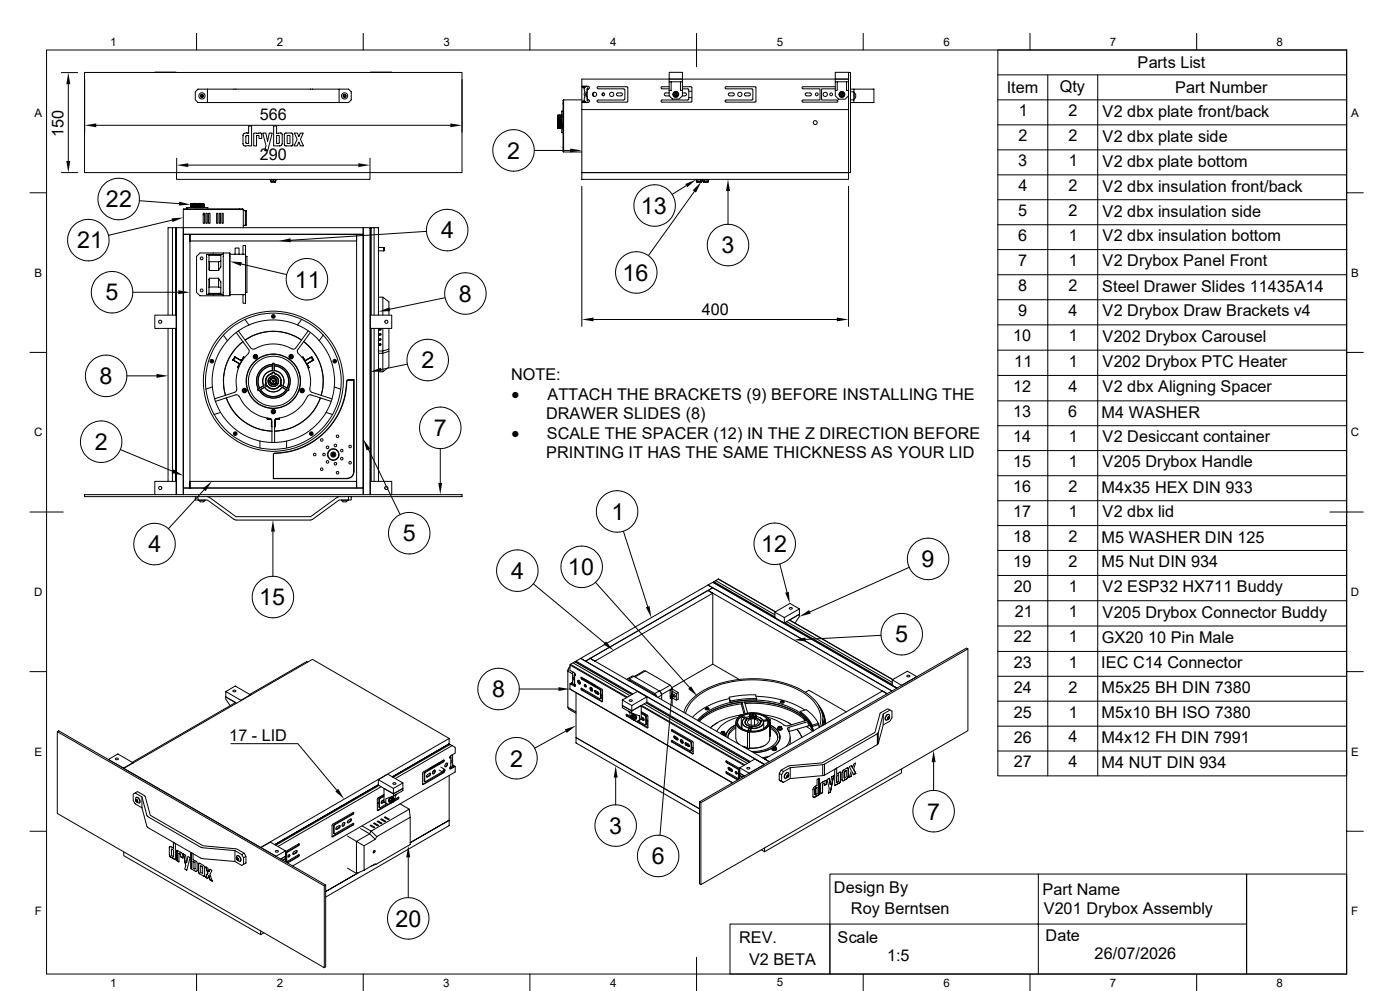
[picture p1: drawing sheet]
<svg xmlns="http://www.w3.org/2000/svg" width="420mm" height="297mm" viewBox="0 0 420 297" stroke-linecap="round" stroke-linejoin="round" font-family="sans-serif">
<defs><g id="words">
<g font-size="7">
<text x="152.2" y="47.6">2</text>
<text x="31.8" y="62.2">22</text>
<text x="192.3" y="64.1">13</text>
<text x="132.3" y="71.5">4</text>
<text x="23.2" y="74.5">21</text>
<text x="216.5" y="75.9">3</text>
<text x="88.4" y="86.2">11</text>
<text x="186.8" y="84.1">16</text>
<text x="31.7" y="90">5</text>
<text x="137.7" y="90.4">8</text>
<text x="126.4" y="110.4">2</text>
<text x="29.9" y="115.1">8</text>
<text x="130.1" y="130.7">7</text>
<text x="28.5" y="134.9">2</text>
<text x="183.4" y="155.8">1</text>
<text x="44.5" y="165.6">4</text>
<text x="120.8" y="162.3">5</text>
<text x="228.3" y="165.5">12</text>
<text x="153.4" y="173.5">4</text>
<text x="170.4" y="172.3">10</text>
<text x="276.5" y="170">9</text>
<text x="77.8" y="181.4">15</text>
<text x="268.6" y="192.5">5</text>
<text x="147.6" y="209">8</text>
<text x="153.1" y="229.7">2</text>
<text x="278.1" y="245.6">7</text>
<text x="182.8" y="249.9">3</text>
<text x="195.5" y="259">6</text>
<text x="118.7" y="277.7">20</text>
</g>
<g font-size="5.2">
<text x="153.4" y="119.8">·</text>
<text x="153.4" y="131.5">·</text>
</g>
<g font-size="4.9">
<text x="341.3" y="20.4">Parts List</text>
<text x="302" y="27.9">Item</text>
<text x="317.9" y="27.4">Qty</text>
<text x="352.6" y="27.9">Part Number</text>
<text x="305.6" y="34.8">1</text>
<text x="320.5" y="34.8">2</text>
<text x="330.8" y="35">V2 dbx plate front/back</text>
<text x="19.1" y="41" transform="rotate(-90 19.1 41)">150</text>
<text x="77.9" y="36.1">566</text>
<text x="305.5" y="42.3">2</text>
<text x="320.5" y="42.3">2</text>
<text x="330.8" y="42.5">V2 dbx plate side</text>
<text x="77.9" y="48">290</text>
<text x="305.5" y="49.8">3</text>
<text x="320.6" y="49.8">1</text>
<text x="330.8" y="50">V2 dbx plate bottom</text>
<text x="305.6" y="57.3">4</text>
<text x="320.5" y="57.3">2</text>
<text x="330.8" y="57.5">V2 dbx insulation front/back</text>
<text x="305.5" y="64.8">5</text>
<text x="320.5" y="64.8">2</text>
<text x="330.8" y="64.9">V2 dbx insulation side</text>
<text x="305.5" y="72.3">6</text>
<text x="320.6" y="72.3">1</text>
<text x="330.8" y="72.3">V2 dbx insulation bottom</text>
<text x="305.5" y="79.7">7</text>
<text x="320.6" y="79.7">1</text>
<text x="330.8" y="79.8">V2 Drybox Panel Front</text>
<text x="305.5" y="87.2">8</text>
<text x="320.5" y="87.2">2</text>
<text x="330.6" y="87.4">Steel Drawer Slides 11435A14</text>
<text x="210.6" y="94.3">400</text>
<text x="305.5" y="94.7">9</text>
<text x="320.5" y="94.7">4</text>
<text x="330.8" y="94.8">V2 Drybox Draw Brackets v4</text>
<text x="304" y="102.3">10</text>
<text x="320.6" y="102.3">1</text>
<text x="330.8" y="102.4">V202 Drybox Carousel</text>
<text x="153.3" y="113.8">NOTE:</text>
<text x="304.3" y="109.9">11</text>
<text x="320.6" y="109.9">1</text>
<text x="330.8" y="110">V202 Drybox PTC Heater</text>
<text x="164.2" y="119.8">ATTACH THE BRACKETS (9) BEFORE INSTALLING THE</text>
<text x="304" y="117.4">12</text>
<text x="320.6" y="117.4">4</text>
<text x="330.8" y="117.6">V2 dbx Aligning Spacer</text>
<text x="163.8" y="125.6">DRAWER SLIDES (8)</text>
<text x="304" y="125.1">13</text>
<text x="320.5" y="125.1">6</text>
<text x="330.5" y="125.2">M4 WASHER</text>
<text x="164" y="131.5">SCALE THE SPACER (12) IN THE Z DIRECTION BEFORE</text>
<text x="163.8" y="137.4">PRINTING IT HAS THE SAME THICKNESS AS YOUR LID</text>
<text x="304" y="132.5">14</text>
<text x="320.6" y="132.5">1</text>
<text x="330.8" y="132.6">V2 Desiccant container</text>
<text x="304" y="140">15</text>
<text x="320.6" y="140">1</text>
<text x="330.8" y="140.1">V205 Drybox Handle</text>
<text x="304" y="147.5">16</text>
<text x="320.5" y="147.5">2</text>
<text x="330.5" y="147.6">M4x35 HEX DIN 933</text>
<text x="304" y="155">17</text>
<text x="320.6" y="155">1</text>
<text x="330.8" y="155.1">V2 dbx lid</text>
<text x="304" y="162.4">18</text>
<text x="320.5" y="162.4">2</text>
<text x="330.5" y="162.6">M5 WASHER DIN 125</text>
<text x="304" y="169.9">19</text>
<text x="320.5" y="169.9">2</text>
<text x="330.5" y="170">M5 Nut DIN 934</text>
<text x="304.2" y="177.4">20</text>
<text x="320.6" y="177.4">1</text>
<text x="330.8" y="177.5">V2 ESP32 HX711 Buddy</text>
<text x="304.5" y="185">21</text>
<text x="320.6" y="185">1</text>
<text x="330.8" y="185.1">V205 Drybox Connector Buddy</text>
<text x="304.2" y="192.5">22</text>
<text x="320.6" y="192.5">1</text>
<text x="330.6" y="192.7">GX20 10 Pin Male</text>
<text x="304.1" y="200.2">23</text>
<text x="320.6" y="200.2">1</text>
<text x="330.4" y="200.3">IEC C14 Connector</text>
<text x="304.2" y="207.6">24</text>
<text x="320.5" y="207.6">2</text>
<text x="330.5" y="207.7">M5x25 BH DIN 7380</text>
<text x="304.1" y="215.1">25</text>
<text x="320.6" y="215.1">1</text>
<text x="330.5" y="215.2">M5x10 BH ISO 7380</text>
<text x="68.7" y="222.2">17 - LID</text>
<text x="304.2" y="222.5">26</text>
<text x="320.5" y="222.5">4</text>
<text x="330.5" y="222.6">M4x12 FH DIN 7991</text>
<text x="304.1" y="230">27</text>
<text x="320.5" y="230">4</text>
<text x="330.5" y="230.1">M4 NUT DIN 934</text>
<text x="250.2" y="267.7">Design By</text>
<text x="312.7" y="268.2">Part Name</text>
<text x="255.3" y="273.8">Roy Berntsen</text>
<text x="313.1" y="274.1">V201 Drybox Assembly</text>
<text x="221.7" y="282.5">REV.</text>
<text x="251.3" y="282.6">Scale</text>
<text x="266.1" y="287.9">1:5</text>
<text x="313.7" y="282">Date</text>
<text x="328.4" y="287.4">26/07/2026</text>
<text x="224.7" y="289.1">V2 BETA</text>
</g>
<g font-size="3.5">
<text x="33" y="13.7">1</text>
<text x="83" y="13.7">2</text>
<text x="133" y="13.7">3</text>
<text x="183" y="13.7">4</text>
<text x="233" y="13.7">5</text>
<text x="283" y="13.7">6</text>
<text x="333" y="13.7">7</text>
<text x="383" y="13.7">8</text>
<text x="10.3" y="35.1">A</text>
<text x="405.3" y="35.1">A</text>
<text x="10.3" y="83">B</text>
<text x="405.3" y="83">B</text>
<text x="10.2" y="130.8">C</text>
<text x="405.2" y="130.8">C</text>
<text x="10.2" y="178.6">D</text>
<text x="405.2" y="178.6">D</text>
<text x="10.3" y="226.4">E</text>
<text x="405.3" y="226.4">E</text>
<text x="10.4" y="274.3">F</text>
<text x="405.4" y="274.3">F</text>
<text x="33" y="295.7">1</text>
<text x="83" y="295.7">2</text>
<text x="133" y="295.7">3</text>
<text x="183" y="295.7">4</text>
<text x="233" y="295.7">5</text>
<text x="283" y="295.7">6</text>
<text x="333" y="295.7">7</text>
<text x="383" y="295.7">8</text>
</g>
</g></defs>
<g fill="none" stroke="#000" stroke-width=".3">
<path d="M14 15h390v276.9h-390zM59 10v5M109 10v5M159 10v5M209 10v10M259 10v5M309 10v5M359 10v5M404 15h-104.7v217.5h104.7M18.4 21.8h4.9M20.5 25.2v23.1M25.4 21.7h113.2v30h-113.2z"/>
<path d="M25.4 23.8v15.9M28.9 37.5h106.2M46.4 21.7h6.4M59.4 26.7h45.2l.8 .8v2.4l-.8 .8h-45.2l-.8-.8v-2.4zM60.9 28.6l-.3-.2-.3 .1v.4l.2 .2 .4-.2M60.9 28.6v.3M60.9 28.6a.34 .34 0 0 0-.5-.1 .34 .34 0 0 0 0 .5 .34 .34 0 0 0 .5-.1M62.2 26.7v4M74.6 37.8h.9v5.9l-2 .1-.6-.5v-2.9l.6-.5h1.1zM76.1 39.9h1.4a.62 .62 0 0 1 .7-.1 .62 .62 0 0 1 .3 .5v1.2h-.8v-.9h-.7v3.1h-.9zM78.8 39.9h1l.5 2.5 .5-2.5h.9l-1.4 5.3h-.9l.4-1.5zM82.1 37.8h.9v2.2l.6-.1a.66 .66 0 0 1 .6-.1 .66 .66 0 0 1 .5 .5l-.1 3.1-.5 .3h-2z"/>
<path d="M85.4 40h2.4l-.1 3.6h-2.3zM88.3 39.9h.9l.5 1.1 .4-1.1h.9l-.9 1.8 1 2h-1l-.4-1.2-.5 1.2h-1l1-2zM101.7 26.7v4M103.7 28.6v.3M103.7 28.6a.34 .34 0 0 0-.5-.1 .34 .34 0 0 0 0 .5 .34 .34 0 0 0 .5-.1M103.7 28.6l-.3-.2-.3 .2 .2 .4 .4-.1M111.1 21.7h6.4M117.5 21.7h-6.4M117.5 21.7h.1M138.6 23.8v15.9M167.3 36.5h.1M167.3 36.9h.1"/>
<path d="M167.3 35.6h.1M167.3 35.7h.1M167.3 37.6h.1M167.3 37.5h.1M167.3 36.5v.2M167.3 36.8v.1M167.3 35.7v.1M167.3 35.6v.1M167.3 36.5v.1M167.3 37.5v.1M167.3 37.6v.2M167.3 36.4v.1"/>
<path d="M167.3 35.5v.1M167.3 35.5h.1M167.3 34.5l.1 4M167.3 38.1v.3M167.3 38.4v-3.6l.1 3.7M167.3 34.5v.3M167.3 34.5l.1 .2M167.3 38.4h.1M167.3 38.4l.1 .1M167.3 34.5h.1M167.4 34.7l.1 3.7M167.4 34.7l.2 3.7"/>
<path d="M167.4 34.7h.1M167.4 38.5h.1M167.5 34.5l.1 4M167.5 38.4l-.1 .1M167.5 38.4h.1M167.5 34.5l-.1 .2M167.5 34.5h.1M167.6 34.5v4M167.6 34.5v.2M167.6 38.4v.1M167.6 34.7l.1 3.7M167.6 34.7h.1"/>
<path d="M167.6 38.5h.1M167.6 34.7l.2 3.7M167.7 34.5l.2 4M167.7 34.5l.1 4M167.7 34.5l.1 .2M167.7 38.4l-.1 .1M167.7 38.4h.1M167.7 34.5l-.1 .2M167.7 34.5h.1M167.8 38.4v.1M167.8 34.7l.1 3.7M167.8 34.7h.1"/>
<path d="M167.8 38.5h.1M167.9 34.7v3.7M167.9 34.5l.1 4M167.9 38.4v.1M167.9 38.4h.1M167.9 34.5v.2M167.9 34.5l.2 4M167.9 34.5l.1 .2M167.9 38.4l.1 .1M167.9 34.5h.1M168 34.7l.1 3.7M168 34.7h.1"/>
<path d="M168 38.5h.1M168.1 34.7v3.7M168.1 34.5l.1 4M168.1 38.4v.1M168.1 38.4h.1M168.1 34.5v.2M168.1 34.5h.1M168.1 34.5l.1 .2M168.1 38.4l.1 .1M168.2 34.7l.1 3.7M168.2 34.7h.1M168.2 34.7l.2 3.7"/>
<path d="M168.2 38.5h.1M168.3 34.5l.1 4M168.3 38.4l-.1 .1M168.3 38.4h.1M168.3 34.5l-.1 .2M168.3 34.5h.1M168.4 34.5v4M168.4 38.4v.1M168.4 34.5v.2M168.4 34.7l.1 3.7M168.4 34.7h.1M168.4 34.7l.1 3.4"/>
<path d="M168.5 34.5v.3M168.5 38.4l-.1 .1M168.5 38.4h.1M168.5 34.5l-.1 .2M168.5 34.5h.1M168.9 33.3h-.4v6.5h.4M169.1 29.9v15.7l-.2-.2v-15.3zM169.1 29.9h5.4M174.5 25.9h1.9a.42 .42 0 0 1 .4 .4 .42 .42 0 0 1-.4 .4M174.5 32.9h80.1M174.5 32.9v18.8h80.1M174.5 25.9v4.8"/>
<path d="M174.8 25.9v.4M174.8 26.3l.5 .1M174.8 30.3v.2M174.8 26.1h.8M174.8 26.3h.6M174.8 30.3h.6M175.3 30.2l-.5 .1M175.6 30.5h-.8v.2h1.2h-1.5M176 27.7v1.2M176.1 25.8a1.33 1.33 0 0 0-.7 1.9l-.1 .8 .2 .5a1.09 1.09 0 0 0 .6 1.7M176.1 26.8v3M176.1 26.8h.1"/>
<path d="M176.1 29.8h.1M176.2 29.8h.1a.45 .45 0 0 1 .5 .4 .45 .45 0 0 1-.4 .5M176.4 26.8v-.5h-.3v1.3a.65 .65 0 0 0-.5 .7 .65 .65 0 0 0 .5 .6v1.4h.3v-.5M176.4 30.7h-1.9v2.2M176.4 26.8h.1M176.4 29.8h.1M176.4 26.8h-.2M178.2 27.7l-.2 .6 .2 .6M179.4 26.6l-.3-.3 .3-.3h8.8l.1 .3v4.1l-.3 .2h-8.7l-.2-.3 .3-.3h7.7l.3-.3 .1-2.8-.3-.2-7.8-.1M181.1 27.9a.43 .43 0 0 0-.3 .4 .43 .43 0 0 0 .3 .4M185 28l1.3-.1a.45 .45 0 0 1 .4 .4 .45 .45 0 0 1-.4 .4h-1.1l-.3-.4zM198.6 26.6h2.1"/>
<path d="M200.7 21.7h4v2h-4zM200.7 27.9h-1a.42 .42 0 0 0-.4 .4 .42 .42 0 0 0 .4 .4h1.1M200.7 26h-2.1l-.3 .3 .3 .3M200.7 23.7v5l1 1h2.1l.9-1v-1.6h-.6v-2.6h.6M200.7 24.5h.6v2.6h-.6M201.3 24.5h2.8M202.1 28.7l.2 .3h.9l.1-.3M202.1 27.9l-.2 .4 .2 .4M202.1 28.6a.69 .69 0 0 0 1.2 0M202.1 27.9v.7M202.7 27.6l-.6 .3M202.7 27.6l.6 .3"/>
<path d="M202.7 27.6h.5l.1 .3M202.7 27.6h-.4l-.2 .3M203.3 27.9v.7M203.3 27.9l.2 .4-.2 .4M204.7 27.9h.8a.42 .42 0 0 1 .5 .4 .42 .42 0 0 1-.5 .4h-.8M204.7 26l2.8 .1v4.4l-8.9 .1-.3-.2v-.3l.3-.1 7.9-.1v-3.2l-1.8-.1M204.7 23.7v3.4M206.6 29.3h1M206.6 27.3h1M217.8 26.6l-.3-.3 .3-.3h8.8l.2 .3-.1 4.1-.2 .2h-8.8l-.2-.3 .3-.3h7.8l.2-.3v-2.8l-.1-.2-7.9-.1M218.6 28l1.3-.1a.42 .42 0 0 1 .4 .4 .42 .42 0 0 1-.4 .4h-1.2l-.2-.4zM223.4 28l1.3-.1a.45 .45 0 0 1 .4 .4 .45 .45 0 0 1-.4 .4h-1.1l-.3-.4z"/>
<path d="M240.9 26.6h5.1v3.4h-5.1l-.3 .3 .1 .3h10.4l.3-.3-.3-.3h-4.6v-3.4h4.1M241.7 28l1.3-.1a.45 .45 0 0 1 .4 .4 .45 .45 0 0 1-.4 .4h-1.2l-.2-.4zM250.6 26h-9.7l-.3 .3 .3 .3M250.6 23.7v5l.9 1h2l1.1-1M250.6 24.5h.6v2.6h-.6M251.2 24.5h2.8M254.6 21.7h-4v2h4h-80.1v2.2M254.6 21.7h.5v30h-.5zM254.6 24.5h-.6v2.6h.6M255.1 26.7h7.1v4h-7.1M255.1 29.9h1.1M256.2 26.7v.8h-1.1"/>
<path d="M256.2 27.5v3.2M256.2 27.8v1.9M256.2 29.7h.1M256.2 27.8l.5 .5M256.7 29.2l-.5 .5M256.7 28.2v1M299.3 29.9h104.7M299.3 22.4h104.7M299.3 37.4h104.7M314.3 22.4v210.1M329.3 22.4v210.1M9 57.8h5"/>
<path d="M18.4 51.7h4.9M53 51.7v2.1h58v-2.1M53 47.4v4.2M56.5 49.5h51M73.8 40.7l.8-.1v2.4l-.8-.1zM81.1 53.8v.1h1.8v-.1M81.3 54.4l1.4 .1-.7-.1M81.3 54.4h.7M81.3 53.9v.5M82 53.9v.5M82.7 53.9v.5M83 40.6h.8v2.3l-.2 .1h-.6z"/>
<path d="M86.1 40.6h.9v2.4h-.9zM111 47.4v4.2M160.3 45.1h10.7M169.1 45.6h5.4M174.5 55.8v42M174.5 51.7h80.1v2.1h-80.1zM205.9 55.6l-4.2 2.7M208.3 57.4l-13.8 19.2M208.8 53.8v.1h1.9v-.1M208.9 54.4h1.7M208.9 54.4h1.2M208.9 53.9v.5"/>
<path d="M209.3 53.9v.5M210.1 53.9v.5M210.6 53.9v.5h-.5M210.9 53.8v.1h1.7v-.1M210.9 54.4h1.7M210.9 54.4h1.2M210.9 53.9v.5M211.3 53.9v.5M212.1 53.9v.5M212.6 53.9v.5h-.5M218.4 57.2v10M254.6 55.8v42"/>
<path d="M299.3 44.9h104.7M299.3 52.4h104.7M299.3 59.9h104.7M404 57.8h5M41.8 60.2l11.9 .8M51.6 66l-19 4.5M51.7 68.2v26.2M52.7 68.5h.3M52.7 68.2h-2.3v26.2M52.7 68.2v26.2M52.7 68.2h.1M55 68.2h54v2h-54z"/>
<path d="M55 70.2h2v76.1h-2zM55 62.8v5.4M55.1 62.6h17.7l.2 .2h-18zM56 62.6v-.4h6.4v.4M57 70.2h50v2h-50zM57.2 61h.1M57.2 62.1h.1M57.2 61.9l.1 .1M57.2 61.7l.1 .1M57.2 61.5l.1 .1M57.2 61.3h.1M57.2 61.1l.1 .1"/>
<path d="M57.2 61.7h.1M57.2 61.5h.1M57.2 61.8v.1M57.2 61.1h.1M57.2 61h1.1l-1.1 .1M57.3 62l-.1 .1M57.3 61.2h.1M57.3 61.3v.1M57.3 61.6h.1M57.3 61.8h.1M57.3 62h.1M57.3 62.1v.1"/>
<path d="M57.3 62.2h-.1M57.3 61.2l-.1 .1M57.3 61.4l-.1 .1M57.3 61.6l-.1 .1M57.3 61.8h-.1M58.1 61h.1M58 61h.1M58.1 61h.2M58.2 61h.1M58.2 61h-.1M58.3 61h1.7M58.5 61h.1"/>
<path d="M58.5 61h-.1M58.5 61h.2M58.6 61h.1M58.7 61h.1M58.8 61h.1M59.1 61h.1M59.2 61h.1M59.2 61h-.1M59.6 61h.1M59.6 61h-.1M59.7 61h.1M59.8 61h-.1"/>
<path d="M59.8 61h.1M59.9 61h.1M59.9 61h-.2M60 61h1M60 61l-2.8 .1M60.2 61h.1M60.2 61h-.1M60.3 61h.1M60.3 61h-.1M61 63.9h.4v3h-.4zM61 64.3h.1M61 62.1h-3.7"/>
<path d="M61 61.8l-3.7 .2M61 61.7l-3.7 .1M61 61.5l-3.7 .1M61 61.3h-3.7M61 61l-3.7 .2M61 62.1l-3.7 .1M61 61.9l-3.7 .1M61 61.3l-3.7 .1M61 61.1l-3.7 .1M61 61v.1M61 61.3h.1M61 61.5h.1"/>
<path d="M61 61.8v.1M61 62.1h.1M61 61.7h.1M61 62.1h.2M61 61.9l.2 .1M61 61.7l.2 .1M61 61.5l.2 .1M61 61.3l.2 .1M61 61.1l.2 .1M61.1 63.9l-.1 .5M61.2 62.2h-1.2M61.2 62l-4 .1"/>
<path d="M61.2 61.8l-4 .1M61.2 61.6l-4 .1M61.2 61.4l-4 .1M61.2 61.2l-4 .1M61.2 61.8h-4M61.2 62.1l-2.9 .1M61.2 62.2h-.1M61.2 62l-.2 .1M61.2 61.8h-.2M61.2 61.6l-.2 .1M61.2 61.4l-.2 .1M61.2 61.2l-.2 .1"/>
<path d="M61.2 62.2h.1M61.2 62h.1M61.2 61.2h.1M61.2 61.6h.1M61.2 61.8h.1M61.2 61.4h.1M61.8 63.9h.4v3h-.4zM62.6 63.9h.4v3h-.4zM62.7 76.2l.1 4.9M62.7 76.2l.1 .3M62.7 76.2h-.7v12h.7M62.7 78.4h.1"/>
<path d="M62.7 76.5h3.6M62.8 78.4v2.7M62.8 76.2h2.8v.3M62.8 78.4h2.8M64 75.8v.4M65 63.9h.4v3h-.4zM65.6 78.4v2.7M65.6 76.2h.7M65.8 63.9h.4v3h-.4zM66.3 76.2v3.8l-.7 1.1M66.3 78.2l-.7 .2M66.3 76.2h.7"/>
<path d="M66.6 63.9h.4v3h-.4zM67 75.8h-7l-1 1v10.8l1 1h7M68.9 75.8v12.8zM68.9 75.8h-1.9v12.8h1.9M69 76.2h4.7v12.1M70.5 76.2v-1.9h1.2v1.9M72.4 79.1l13.6 3.2M72.9 76.2v-2.6h.8v2.6M73 62.8v5.4M73 63.1l.9 .1M73 67.6h.8M73.5 67.4l.1 .1"/>
<path d="M73.6 63.1l-.1 .2M73.6 63.1v4.4M73.6 63.1l.3 .1M73.6 67.5h.2M73.7 76.8h.4v10.8h-.4M73.9 67.4l-.1 .1M73.9 63.2l-.1 4.3M107 70.2h2v76.1h-2zM111 68.5h.3M112.2 68.2v26.2M113.5 74.2h1.6M113.5 75.2h1.6"/>
<path d="M115.1 74.2v1M127.9 69.3l-40.7 2.7M299.3 67.4h104.7M299.3 74.8h104.7M39.9 87.6h13.6M46.4 94.4h6.4v4h-6.4zM48.5 96.4v.1M50.4 98.4v45.9M51.7 98.4v45.9M52.7 98.4v45.9M62.7 88.2h.1M62.7 87.9h3.6"/>
<path d="M62.8 83.4l-.1 4.8M62.8 83.4v2.6M62.8 88.2h2.8M62.8 87.9v.3M62.8 81.1h2.8M62.8 86l-.1 .1M62.8 86h2.8M62.8 83.4h2.8M64 88.2v.4M65.6 88.2h.7M65.6 83.4l.7 1.1v3.7M65.6 83.4v2.6"/>
<path d="M65.6 87.9v.3M65.6 86l.7 .2M66.3 88.2h.7M69 88.3h4.7M70.8 99.6l3.8 5.2 .2 .6-.3 .4M71.5 99.1l3.8 5.3 .5 .2h.5M72.9 88.3v2.6h.8v-2.6M73.4 95.7l1.3 1.7M90.5 95.7l-1.2 1.7M92.5 99.1l-3.8 5.3M93.1 99.6l-3.8 5.2-.1 .6 .3 .4M111.1 94.4h6.4v4h-6.4z"/>
<path d="M111.3 94.4v-26.2h2.2v26.2M111.3 98.4v45.9M112.2 98.4v45.9M113.5 98.8h.3M113.5 100h.6l.1 .4 .1-.2-.1-.2M113.5 98.5h.7M113.5 89.1h1.4M113.5 98.4v45.9M113.9 98.8h.1M114.1 98.5v.4h-.6M114.1 98.8h.2M114.2 98.5l.1 .2-.1 .1"/>
<path d="M114.9 94.4v-5.3l1.8 1.4v3.9M114.9 98.4v6.8l1.8-.6v-6.2M115.4 96.4v.1M133.5 89.2l-16.5 3.5M178.1 95.8h72.9M299.3 82.3h104.7M299.3 89.8h104.7M299.3 97.4h104.7M9 105.6h5M38.1 112.6h8.8M63.7 116l-2 .6M67 100.4l1.2 1.7"/>
<path d="M67.9 119.3a15.2 15.2 0 0 0 13.7 9.9 15.1 15.1 0 0 1-13.7-9.9zM69.8 107.9l2 1.2-.6 1.1 .3 .1M69.8 107.9l.6-1 2 1.2M69.9 107.9l1.9 1.2M70.2 107.4l.2 .1M70.5 117.6l-6.2 1.9M71 116.6l-.1 .6-.4 .3M71.3 110.2l.2 .1M71.7 118.8l-.6-.5-.4 .1-6.1 1.9M71.8 118.7a11.2 11.2 0 0 0 9.1 6.7M71.9 109l-.7 1.2M72.4 108.1v.1"/>
<path d="M72.4 108.2l-1.8-1.1-.5 .8 1.9 1.2M72.7 108l-.8 1.3M72.9 102.4a14.9 14.9 0 0 0-5.3 16.1 15 15 0 0 1 5.3-16.1M73.1 107l.2 .1M73.1 107l-.7 1.1M73.3 116.8l.2 .1M73.3 116.8l-.2 .2M73.3 107.1l-.2-.1-.7 1.1-2-1.2-.6 1M73.5 116.9a.25 .25 0 0 1-.1 .4 .25 .25 0 0 1-.3-.3M73.5 116.9l-.1 .4h-.3v-.3M73.5 101.9a15 15 0 0 1 17 0M74.5 105.9a11.2 11.2 0 0 0-3.4 10.7"/>
<path d="M76.4 104.6a11.2 11.2 0 0 1 11.2 0M76.5 106.7l.3 .2-.3 .2M76.5 106.7v.4M77.5 116.5l-.2 .4 .4 .1M77.8 117a5 5 0 0 0 8.4 0v.1M77.8 117.1a5.1 5.1 0 0 0 8.4 0M77.9 116.3l1.2-.7zM78.1 116.8a4.6 4.6 0 0 0 7.8 0M78.2 116.8a4.6 4.6 0 0 0 7.6 0M79.3 116l-1.2 .8M79.4 116a3.2 3.2 0 0 0 5.2 0M79.4 116.1a3.2 3.2 0 0 0 5.2 0"/>
<path d="M79.7 115a.44 .44 0 0 0-.2 .6 .44 .44 0 0 0 .6 .2M79.7 115l.1 .1a.34 .34 0 0 0-.2 .5 .34 .34 0 0 0 .6 0M79.7 115h.1M79.9 115.1l-.3 .3 .2 .3h.3M80.2 115.8h.1M80.2 115.6a2.22 2.22 0 0 0 3.6 0l.1 .1M81.1 114.1h.1M81.1 114.2h.1M81.1 114.3h.1M81.1 114.4h.1M81.1 114.1v.1M81.1 114.2v.1"/>
<path d="M81.1 114.3v.1M81.1 114.4l.1 .1M81.2 114h.1M81.2 114.5h.1M81.2 114.6h.1M81.2 114l-.1 .1M81.2 114.5v.1M81.2 113.9h.1M81.2 113.8h.1M81.2 113.9v.1M81.2 114.6v.1M81.2 114.7h.1"/>
<path d="M81.2 114.7v.1M81.2 114.8h.1M81.3 113.7h.1M81.3 114.8h.1M81.3 114.8v.1M81.3 114.9h.1M81.4 113.7h.1M81.4 114.9h.1M81.4 113.6h.1M81.4 113.6l-.2 .2M81.4 114.9v.1M81.4 115l.5 .1"/>
<path d="M81.5 113.5h.1M81.5 115h.1M81.6 111.9h.1M81.6 111.9a.42 .42 0 0 1 .4-.4 .42 .42 0 0 1 .4 .4M81.6 113.5h.1M81.6 115.1h.1M81.6 113.5l-.2 .1M81.6 111.9a2.42 2.42 0 0 0-1.8 3.2M81.6 112a2.24 2.24 0 0 0-1.8 3.1M81.7 111.9a.34 .34 0 0 1 .3-.4 .34 .34 0 0 1 .3 .4M81.7 115.1h.1M81.7 113.4h.1"/>
<path d="M81.7 113.4l-.1 .1M81.7 111.9v.1a2.24 2.24 0 0 0-1.8 3.1M81.7 111.9l.3-.3 .3 .3a2.55 2.55 0 0 1 1.9 3.2l.1 .4-.4 .2M81.7 109.7a4.6 4.6 0 0 0-3.8 6.6M81.7 111a3.2 3.2 0 0 0-2.6 4.6M81.7 109.2a5.1 5.1 0 0 0-4.2 7.3M81.7 109.6v1.5M81.7 109.6a4.7 4.7 0 0 0-3.8 6.8M81.7 111.1a3.2 3.2 0 0 0-2.6 4.6M81.7 109.2l.3-.4 .2 .4M81.8 113.4h.1M81.8 115.1h.1"/>
<path d="M81.8 113.4h.2M81.9 113.4h.1M81.9 115.1h.1M82 113.4h.1M82 115.1h.1M82 113.4h.2M82.1 115.1h.1M82.1 113.4h.1M82.2 113.4h.1M82.2 115.1h.1M82.2 113.4l.1 .1M82.2 109.2v-.1a5.3 5.3 0 0 0-4.7 7.5l-.1 .3h.3"/>
<path d="M82.2 109.6v1.5zM82.2 115.2h.1M82.2 115.3h.1M82.2 115.2v.1M82.2 109.2a5 5 0 0 1 4.2 7.4l.2 .3h-.4M82.3 115.1h.1M82.3 115.1h-.2M82.3 109.6a4.7 4.7 0 0 1 3.8 6.8M82.3 109.2a5.1 5.1 0 0 1 4.2 7.3M82.3 111a3.2 3.2 0 0 1 2.6 4.6 3.3 3.3 0 0 0-2.6-4.6zM82.3 109.7a4.6 4.6 0 0 1 3.8 6.6M82.3 113.4h.1"/>
<path d="M82.3 115.2l-.1 .1M82.3 113.5h.1M82.3 111.9h.1M82.4 113.5h.1M82.4 113.5l.1 .1M82.4 112a2.24 2.24 0 0 1 1.8 3.1M82.4 111.9a2.42 2.42 0 0 1 1.8 3.2M82.4 115.1h.1M82.4 111.9h.1M82.4 111.9h-.1M82.5 113.5h.1M82.5 115h.1"/>
<path d="M82.5 113.6h.1M82.5 115l-.2 .1M82.5 114.9v.1M82.6 114.9h.1M82.6 113.6v.1M82.6 113.7h.1M82.7 115l-.4 .3M82.7 115h.1M82.7 113.7h.1M82.7 114.9h.1M82.7 113.7l.1 .1M82.7 114.8h.1"/>
<path d="M82.8 113.8h.1M82.8 114.8l-.2 .1M82.8 114.7v.1M82.8 114.7h.1M82.8 113.9h.1M82.8 114.6h.1M82.8 113.9v.1M82.8 113.8v.1M82.8 114.6v.1M82.8 114h.1M82.8 114.5h.1M82.8 114l.1 .1"/>
<path d="M82.8 114.5v.1M82.9 114.2h.1M82.9 114.1h.1M82.9 114.4h.1M82.9 114.3h.1M82.9 114.2v.1M82.9 114.1v.1M82.9 114.4l-.1 .1M82.9 114.3v.1M83.8 115.7v.1M83.8 115.7a2.38 2.38 0 0 1-3.6 0v.1M84.2 115.1a.35 .35 0 0 1 .1 .4 .35 .35 0 0 1-.4 .2"/>
<path d="M84.2 115a.44 .44 0 0 1 .2 .6 .44 .44 0 0 1-.6 .2 2.38 2.38 0 0 1-3.6 0M84.2 115h.1M84.2 115v.1M84.6 116.1l1.2 .7M84.6 116l1.3 .8M84.6 116v.1M84.9 115.6l1.2 .8M85.8 116.8h.1M86.4 116.5h.1M86.5 116.5l.2 .4-.5 .2M87.6 106.8l-.3-.2-.3 .3 .2 .2h.3M87.6 106.8l-.1 .3"/>
<path d="M87.6 106.8a.26 .26 0 0 0-.4-.2 .26 .26 0 0 0-.1 .4 .26 .26 0 0 0 .4 .1M88.6 104.4l-.4 .2h-.6M89.5 105.9a11.2 11.2 0 0 1 3.4 10.7M90.3 117.1l.2 .2M90.3 117.1l.5-.3 .1 .2-.1 .3M90.4 117.1l.2 .2M90.4 117.1a.25 .25 0 0 1 .3-.3 .25 .25 0 0 1 .1 .5M90.5 117.3h.3M90.6 117.3h.2M90.9 107l.6 1.1M90.9 107l-.3 .1M91.1 102.4a14.9 14.9 0 0 1 5.3 16.1 15.1 15.1 0 0 0-5.3-16.1z"/>
<path d="M91.3 108l.8 1.3M91.5 108.1v.1M91.5 108.2l1.8-1.1 .5 .8-1.8 1.2M92 109v.1M92.1 109.1l.6 1.1M92.2 118.7a11.9 11.9 0 0 1-9.4 6.9l-.4 .6M92.3 118.8l.5-.5 .4 .1 6.2 1.9M92.8 110.2l-.3 .1M93 116.6v.6l.5 .3M93.5 117.6l6.1 1.9M93.5 106.9l.6 1-2 1.2 .7 1.1-.3 .1M93.5 106.9l-2 1.2-.6-1.1-.3 .1"/>
<path d="M93.5 106.9l.6 1M93.5 107l-2 1.1M93.8 107.4l-.2 .1M94 107.9l-2 1.2M95.8 102.1a18.2 18.2 0 0 1 4.5 13.9M95.8 102.1a18.4 18.4 0 0 0-24.6-2.7 18.4 18.4 0 0 0-5 24.2M96.1 119.3a15.1 15.1 0 0 1-13.7 9.9 15.1 15.1 0 0 0 13.7-9.9M97 100.4l-1.2 1.7M100.2 108.3l.1 .2M100.2 108.3l.2-.3 .2 .1v.2l-.3 .2M100.2 108.3l.3-.3a.23 .23 0 0 1 .1 .3 .23 .23 0 0 1-.3 .2M100.3 116l1.9 .6"/>
<path d="M100.3 116a18.4 18.4 0 0 1-2.5 7.6M104 114.2a22.1 22.1 0 0 1-21.8 21.7l-.2 .3v7.3M104.1 114.2a22.2 22.2 0 0 1-22 21.8l-.1 7.4M106.1 113.9v27.5a1.88 1.88 0 0 1-1.9 1.9M106.2 113.8v27.6a1.95 1.95 0 0 1-2 2l-22.2 .1M106.2 113.8l-1.8 .1-.3 .4M106.2 113.8l-1.8 .1-.4 .4M113.5 100.3h.3M113.5 101.8h.3M113.5 103.3h.3M113.5 103h.6l.1 .4h-.7M113.5 101.5h.7"/>
<path d="M113.5 105.2h1.4v.7h-1.4M113.5 111.4h1.4M114.1 101.5l.1 .4h-.7M114.2 101.5l.1 .4M114.2 103l.1 .4M114.3 100.3l-.8 .1M114.9 105.9l1.8-.6v4.7l-1.8 1.4zM116.7 104.6v.7M122.2 109.1l-7.8 1.6M299.3 104.9h104.7M299.3 112.5h104.7M404 105.6h5"/>
<path d="M36.1 134.7l15.6 6.5M66.1 123.6l-1.9 .6M66.2 123.6a18.6 18.6 0 0 0 11.8 8.6M70.5 129.8h.2M70.5 129.8l-.1 .1 .1 .3 .3-.2-.1-.2M70.5 129.7l-.1 .4 .4-.1-.1-.2M70.5 129.7l.2 .1M78 132.2v2M78 132.2a18.9 18.9 0 0 0 8 0M80.1 125.6v-.3v.3h1.2M80.2 125.6h1.1M80.9 125.4l.4 .3 .2 .5"/>
<path d="M81.2 125.5h.1M81.4 125.7v2.2M81.4 127.9h.1M81.4 125.8v2M81.5 125.8l.1 1.8M81.6 126.2v6.4M82.4 126.2v6.4M82.4 127.8l.1 .1zM82.4 127.6h.1M82.5 125.8v2M82.5 125.7v2.2M82.7 125.6h1.1"/>
<path d="M82.8 125.5h-.1M83.8 125.3v.3M83.8 125.3v.3h-1.2M86 132.2v2M93.3 129.8l-.2 .1M93.3 129.8h.3l-.1 .3-.4-.2M93.3 129.8l-.1 .1M93.3 129.8l.3 .1v.2l-.3 .1-.1-.3M97.8 123.6a18.6 18.6 0 0 1-11.8 8.6M97.8 123.6l2 .6M100.1 136.1h-.3l.1 .3h.2v-.3M110.5 134.7l9.5 19.5"/>
<path d="M132.1 134.5v10.2M299.3 120.1h104.7M299.3 127.6h104.7M299.3 135h104.7M9 153.5h10M46.4 148.3h-21v.5h113.2v-.5h-21.1M46.4 144.3h6.4v4h-6.4zM48.5 146.1v.3M52.8 148.2h.2M52.8 148.3h58.3M53 148.3v-80.1h2v80.1v-2h54v2v-80.1h2v80.1M57 144.3h50v2h-50z"/>
<path d="M58.6 148.8v1.1h.8M59.4 148.8v1.1h2.8l8.4 5.9 22.6 .1 .6-.2 7.9-5.8h2.9M59.6 149.9h1.9M59.6 149.9h.1M59.6 149.9l.5 .5M60.1 150.4h1M61.2 146.8l-10.7 11.7M61.5 149.9h.1M61.5 149.9l-.5 .5M62.2 148.9l.6 .2 8 5.8h22.4l7.9-5.8 .6-.2M81.9 159.3v13.4M82 143.5h22.2"/>
<path d="M102.4 149.9h2M102.4 149.9h.1M102.4 149.9l.5 .5M102.9 150.4h1M104.3 149.9l-.5 .5M104.4 149.9h.1M104.6 148.8v1.1M105.4 148.8v1.1h-.8M111 148.2h.1M111.1 144.3h6.4v4h-6.4zM115.4 146.1v.3M187 159.3l7.3 22.5"/>
<path d="M299.3 142.6h104.7M299.3 150.1h104.7M299.3 157.5h104.7M398.9 153.5h10.1M160 175l21.4 17.7M178.6 174.5l28.3 31.6M212.4 177l53.7 30.9-1.3-.8-35.4 20.4 1.4 .8-53.8-31-1.4 .9 53.8 30.9-55.2-31.8-1.4 .9v.3M212.4 177l1.4-.9 53.8 31-55.2-31.8 1.4-.8 55.2 31.8M212.4 177l1.4 .8v21.3M212.4 177l-35.4 20.3 1.4 .9 35.4-20.4M214 174.5l55.1 31.7M214 174.5v.1"/>
<path d="M214.1 174.3l-.1 .2M214.1 174.3l18.4 10.6M214.7 174l17.8 10.2M214.7 174l-.6 .3M215.5 173.6l17.1 9.8M215.5 173.6l-.8 .4M215.5 173.6l17.1 9.7M233.9 169l2.2 8.5M272.7 170.1l-29.7 13.3M299.3 165h104.7M299.3 172.5h104.7M92.3 198.5l-.3-.3-17.1 9.9"/>
<path d="M171.1 199.1l-.1 .2M171.1 199.1l17.1 9.9M171.9 198.7l17.1 9.8M172.5 198.3l17.1 9.9zM172.5 198.3l-1.4 .8M172.8 198.2l17.1 9.8M174.2 197.3l38.2-22 1.4 .8-38.2 22.1zM232.5 183.5l2.8 1.6M235.5 186.6l32.2 18.5M236 186.3l31.7 18.2M236.8 185.8l31 17.9M236.8 182.2h.9a.42 .42 0 0 1-.5 .4 .42 .42 0 0 1-.4-.4z"/>
<path d="M237 185.9l2.8-1.8v.7l-1.3 1.9M239.8 182.5l-4.5 2.6v1.6l-2.8-1.6v-1.6l4.5-2.7 2.8 1.7v1.6l-4.5 2.6M264.3 190.4l-22.7 1.2M290.4 194.5l-.5-.3-80.1 46.1M299.3 180h104.7M299.3 187.6h104.7M299.3 195.2h104.7M9 201.3h5M17.2 219.3l80.1 46.2v24.5l-80.1-46.2zM17.2 219.3l.4-.3 80.1 46.3-.4 .2M67.7 207.3l4.6 2.6M69.9 207h.8a.42 .42 0 0 1-.4 .4 .42 .42 0 0 1-.4-.4z"/>
<path d="M70.6 210.7l-2.9-1.8v.6l1.3 2M70.7 210.6l-31 17.9M75.1 208.2l-4.5-2.6-2.9 1.7v1.6l3.3 1.9M75.1 208.4l-2.8 1.6M155.8 206.5h11.7M169.7 219.1l-9.3 5.1M170.3 211.9l.3 .6M170.3 201v11M170.3 212l2.5 1.4M170.4 201l.2-.6 .4-.5-.5 .5-.2 .7 1.4 .8M170.6 212.5l2.2 1.3M171 204.9l1.5 .7-.2 .1"/>
<path d="M171 206.5h.1M171 206.5l48.8 28.1M171.4 204.6l.4 .3M171.7 204.6h-.3v.4M171.8 202.4l.1 1.2M171.8 203.6v.2a1.36 1.36 0 0 0 .5 1.6M171.9 201.5l-.2 .3 .2 .6M172.3 204.9l.2 .2M172.3 202.4l.1 2.5M172.3 203a.51 .51 0 0 0-.3 .5 .51 .51 0 0 0 .3 .5M172.3 202.3v-.5l.2 .6M172.3 202.3l.1 .1"/>
<path d="M172.3 202.3l.2 .1M172.3 205.7l-1.3-.8v1.6M172.3 201.7l-1.3-.8v-1.6l17 9.8M172.3 201.7a.37 .37 0 0 1 .3 .4 .37 .37 0 0 1-.2 .3M172.4 205l.2 .5-.3 .2M172.4 202.4h.1M172.4 204.9h.1M172.4 202.4v2.5M172.4 205l-.1 .1M172.5 205.5l.1 .1M172.5 202.1l-.2 .2M172.5 202.4h-.2"/>
<path d="M172.6 202.4h.1M172.8 207.6v13.5l37 21.3-37-21.3v1.6l37 21.3M173.4 203.9a.67 .67 0 0 1 .6 .4 .67 .67 0 0 1-.1 .8l-.5-.5zM173.5 203.9a.9 .9 0 0 0 .6 1M173.7 203.9l-.3 .2M173.8 204.2l-.4 .1M173.8 204.6l.3 .2M173.9 204.5l.2 .1M174.4 203l.2 .4M174.5 203l-.3 .1 .3 .4M174.5 206.3l-.3 .1 .3 .4M174.5 203l6.1 3.5"/>
<path d="M174.5 206.8l6.1 3.5M174.5 203.3h.4l3.7 2.1 .3 .6M174.6 203.4l-.1 .1 5.4 3.2M174.6 206.7l-.1 .1M174.6 206.7l-.2-.5 5.5 3.2 .2-.1M174.6 203.3v.1M174.6 203.4l5.5 3.2M174.6 206.7l6.1 3.5M175.3 205.2a.39 .39 0 0 1 .5 .2 .39 .39 0 0 1-.2 .5l-.3-.4zM175.4 205.1l.1 .5 .4 .2-.3-.1M175.4 205.2l.4 .2M175.4 205.4l.5 .3"/>
<path d="M175.8 203.8v.3M175.9 203.9v.2M175.9 204.1v.1M176 204.1v.1M176.4 204.1v.3M177 204.5l.1 .3M177.1 206.3l.7 .5M177.1 206.1l.6 .4M177.1 206a.67 .67 0 0 1 .6 .5 .67 .67 0 0 1-.2 .7l-.4-.4zM177.2 206a.9 .9 0 0 0 .6 1.1M177.2 206.6l.6 .3M177.2 206l.3 .2"/>
<path d="M177.2 204.6l.3 .3M177.5 204.9l.7 .5M177.5 204.9l-.1 .1M178.2 205.3l.1 .1M178.2 205.4h-.1M178.3 205.2l-.1 .3M178.5 207.1l1.2 .7M178.6 207.4l.9 .5M178.6 206.9l.9 .7 .1 .4-.3 .1M178.6 207.7l.7 .4M178.6 207h-.2l.2 .6M178.7 207l-.2 .1 .3 .5"/>
<path d="M178.8 207.6l-.2 .1M178.8 207.6l.7 .4M179.5 208l-.2 .1M179.9 206.7l.2 .4M180.1 206.6l-.2 .1M180.1 206.6l.2 .4M180.1 207.1v2.2M180.2 209.3l-.2 .1M180.3 209.3l.5 .3M180.3 208.8l.5 .3M180.3 208.4l.5 .3M180.3 208.2l.5 .2"/>
<path d="M180.3 207l-.2 .1M180.3 209.2l-.2 .1M180.3 209.2l-.1 .1M180.3 207v2.2M180.6 206.5l.2 .3v3.4M180.7 210.2h.1M180.7 210.2l-.1 .1M180.8 210.2l-.2 .1M186.7 209.8l4.5-2.6 2.9 1.6v1.7l-4.6 2.6-2.8-1.6v.6l2.8 1.6M188 214.1l.2 .4M188 214.6l1.7 1M188.2 214.5l-.2 .1"/>
<path d="M188.2 214.5l1.2 .7M188.5 203.9h.5M188.5 213.1l.3 .4M188.8 203.5l-.5-.1-.2 .3M188.8 203.5l7.6 4.4 1.4-.8M188.8 213.5l.2 .1M188.8 209.8h.9a.42 .42 0 0 1-.5 .4 .42 .42 0 0 1-.4-.4zM188.8 213.3l.5 1.5-1.4-.7 .1 .5M189 213.4l-.2 .1M189 203.9l7.2 4.2-.2 .1M189 203.9l-.3 .2M189.4 215.1l.4 .5"/>
<path d="M189.4 214.5v.6M189.4 215v.1M189.4 215h.3v.4zM189.4 215a.33 .33 0 0 1 .5 0 .33 .33 0 0 1 0 .4h-.3M189.5 214.8l.2-.1a.43 .43 0 0 1 .3 .3 .43 .43 0 0 1-.1 .5M189.6 214.3l.3-.2 .6 .3M189.6 214.3l.2 .2M189.6 214.3l-.2 .2M189.7 214.2a.66 .66 0 0 1 .7-.1 .66 .66 0 0 1 .4 .7v.6l-.4 .2M189.8 215.6l.3 .2M189.8 214.5l.3 .1M189.8 214.5h-.4"/>
<path d="M189.8 214.5l.2 .2a.46 .46 0 0 1 .4 .6 .46 .46 0 0 1-.6 .3M189.9 215.6l4.2 2.5M189.9 214h-.1M190 213.9l-.1 .1M190.1 214.6l.3 .7M190.2 202.7l-.4-.1-1.5 .8M190.2 202.7l7.6 4.4M190.2 202.7l-1.4 .8M190.4 215.3l-.3 .5M190.5 214.4l.3 .7M190.5 214.4l-.4 .2M190.5 202.9l3.1-1.8 7.4 4.3-3.1 1.8"/>
<path d="M190.5 214.1a1.03 1.03 0 0 1 .3 1.4M190.8 215.1l-.7 .7M190.8 215.1l-.4 .2M190.8 215.5l-.1 .1M191.2 216.2l3.1 1.8M191.5 216.1l2 1.2 .2-.2M191.8 215.9l.6-.4-1.3 .8M192.3 215.3l.8 .5M192.4 214.8l.7 .6 .1 .4-.3 .1M192.4 213.3l2 1.3v3.4M192.4 213.7l1.3 .7-.2 .1M192.4 213.8l1.1 .7"/>
<path d="M192.4 215.1l.8 .5M192.4 214.9l.7 .4M192.4 213.4l1.8 1M192.4 215.4l.7 .4-.8-.2M192.4 211.6l30.8 17.8M192.4 215.5v-4l-2.9 1.6v.6l2.3 .8v1.4l-.7 .4-.9-.6M192.4 211.4l31 17.8M193.2 210.9l31 17.9M193.2 201l-2.9 1.7M193.3 201.1h.3M193.5 214.5l.2 .4M193.7 214.4l.2 .4"/>
<path d="M193.7 214.9v2.2M193.8 210.6l31 17.9M193.8 217.2l-.2 .1M193.8 217.1l.6 .3M193.8 210.6l31 17.8M193.9 216.7l.5 .3M193.9 216.2l.5 .3M193.9 216l.5 .3M193.9 215.8l.5 .3M193.9 217l-.1 .1M193.9 214.8v2.2M193.9 214.8l-.2 .1"/>
<path d="M193.9 217l-.2 .1M193.9 215.6l.5 .3M194.1 208.8l-4.6 2.7v1.6l-2.8-1.6v-1.7l2.8 1.7M194.1 210.4l31 17.9M194.3 218l-.2 .1M194.3 218h.1M194.4 218l-.3 .1M196.2 208.1l.5 .6M196.4 207.9l.7 1M197.8 207.1l.7 1.1zM198.5 208.2v1.5M198.5 208.3l-1.2 .7"/>
<path d="M201 205.4l.5 .9M201 206.8l1.9 1.1M201.4 209.5l-3.4 40.8M201.5 218.7l.3 .4M201.6 219.2l-.1-.5 6.3 3.5 .1 3.6M201.6 219.2l5.5 3.1 .2-.1M201.6 206.5l-.6 .3v2l1.9 1 .6-.2v-2l-1.9-1.3-3.1 1.9M201.6 209.1v2.4M201.8 207.9l-.3 .1 .3 .5M201.8 219.1l-.2 .1M201.8 207.9l.5 .3M201.8 219.1l5.5 3.1"/>
<path d="M201.8 208.5l.5 .4 .3-.2M202.3 208.2h.1M202.3 208.2l.3 .4-.3 .2M202.3 208.2l-.5 .3M203.5 207.6l-.6 .3v1.9M205.1 213.5a14 14 0 0 1 9.2-8.1 32.8 32.8 0 0 1 27.4 2.2 9.3 9.3 0 0 1 5 9.2l-.2 .8M205.7 213.8a12.2 12.2 0 0 1 7.7-7.6 32.2 32.2 0 0 1 27.2 1.2 9.5 9.5 0 0 1 5.6 9l-.5 1.6M209.3 215.9a20.6 20.6 0 0 1 14.2-6 26.1 26.1 0 0 1 17.2 4.3l2 1.9 .8 1.4 .6 1.5M211.5 212.4a.65 .65 0 0 0 1.2 0M211.6 212.3a.55 .55 0 0 1 .6-.2 .55 .55 0 0 1 .4 .5 .61 .61 0 0 1-1-.3zM212 212.1v.2M212 212.1h.2"/>
<path d="M212 212.3h.3M212.2 212.1v.2M212.2 212.1l.1 .1M212.3 212.2h-.4l.4 .1M212.3 212.2v.1M215.2 216.6l-2.1 1.5M215.2 216.5v.1M216.3 219.7l-.1 .2M216.3 219.5v.4M216.4 219.9h.1M216.5 219.3h.8a.42 .42 0 0 1-.4 .4 .42 .42 0 0 1-.4-.4zM216.5 219.3l-.1 .1a.43 .43 0 0 0 .5 .4 .43 .43 0 0 0 .4-.5h-.1"/>
<path d="M216.7 219.4l.1 .2M216.7 219.4v.2M216.7 219.4h.4M216.8 219.6h.2zM216.8 219.6h-.1M216.9 219.3l-.2 .1M216.9 219.3v.2M216.9 219.3l.2 .1M217.1 219.4l-.1 .2M217.1 219.4l-.3 .2M217.4 219.9l-.6 .3M217.4 219.5v.4"/>
<path d="M217.4 219.7l.1 .4-.5 .2M217.6 220l-.4 .4M218.8 209a33.3 33.3 0 0 1 7.9-.8l.3 1.6a32.7 32.7 0 0 0-7.9 .7M218.8 209l.3 1.5zM218.8 209.4a21.1 21.1 0 0 0-11.1 5.6M220.7 216.5v4.8M220.8 217.2a4.7 4.7 0 0 0-3.1 3.5M220.8 217.3a4.6 4.6 0 0 0-3 3.5v-.2M220.8 217.7a3.8 3.8 0 0 0-2.4 3.4M220.8 218.2a4.2 4.2 0 0 0-2.4 2.9M221.6 215a9.4 9.4 0 0 0-6.5 4.2M221.7 203.6l-7.9-4.5-12.2 7"/>
<path d="M222 214.4v.2M222 214.5v-.2a17.7 17.7 0 0 0-8.9 3.8M222 214.5a2.22 2.22 0 0 0-1.2 2.3 2.22 2.22 0 0 0 1.8 1.9l1.6 .5M222.1 214.5h-.1M222.1 214.5a2.11 2.11 0 0 0-1.3 2 2.11 2.11 0 0 0 1.4 1.9l2.1 .8v.3l.5-.1M222.4 214.8l1 .5M222.4 214.7v3.6M222.4 214.7l1 .6M222.4 214.7a2 2 0 0 0-1.2 2 2 2 0 0 0 1.5 1.7l1.7 .6M222.4 214.8a1.9 1.9 0 0 0-1.1 1.8 1.9 1.9 0 0 0 1.3 1.7M222.4 214.3h.1M222.4 214.3h-.3l.1 .2"/>
<path d="M222.5 214.3h.1M222.5 214.3a7.1 7.1 0 0 1 8.5 1.4l-.2 .1M222.5 210.9l.7 3.1M222.6 216.5v1.9M222.6 210.4v.5a20.9 20.9 0 0 0-12.8 5.3M222.6 210.4l.9 3.5M222.6 210.5a20.8 20.8 0 0 0-13.1 5.5 22.5 22.5 0 0 1 16.4-5.7 23.5 23.5 0 0 1 15.7 5.2l1.7 2.1 .7 1.5-1.6-2.8M222.7 214.2l-.4 .1M223.4 215.3a1.39 1.39 0 0 0-.8 1.5 1.39 1.39 0 0 0 1.3 1.1l.8 .3M223.4 215.3a1.39 1.39 0 0 0-.7 1.5 1.39 1.39 0 0 0 1.2 1.1l.9 .3M223.5 210.9a24.5 24.5 0 0 1 18.2 5.1M223.6 216.5v.4"/>
<path d="M223.9 215.7h.1M223.9 215.5v.2M223.9 215.7a1.03 1.03 0 0 0-.4 1.1 1.03 1.03 0 0 0 1 .8l.3 .1M223.9 215.7v.1M223.9 215.7a.95 .95 0 0 0-.4 .9 .95 .95 0 0 0 .7 .8M224 215.6v.1M224 215.6l.1 .1a1.11 1.11 0 0 0-.3 1.3 1.11 1.11 0 0 0 1.2 .6l.2 .3 .4-.1M224.1 215.3l-.2 .1v.3M224.2 219.4v4.8l.3 .1 .3-.1M224.3 213.7l-.9-3.3a25.3 25.3 0 0 1 18 4.9l.6 .6M224.3 215.3l.2 .1M224.4 219.2v.2h.4"/>
<path d="M224.5 215.4h.1M224.5 215.3v.1M224.5 215.4h-.5v.2M224.5 215.3h-.6v.4M224.5 215.3h.1M224.8 218.2l-.4 .8zM224.8 217.7h.1M224.8 219.4v4.8M224.9 217.7v.2M225 214.2h.1M225 214.3h.1M225 214.4h.1"/>
<path d="M225 214.4v.5zM225 214.3v.6zM225 214.8h.1M225 214.2v.1M225 214.3v.1M225 214.4v.1M225 214.4v.6v-.5M225 214.9v.1M225 214.9h.1M225 214.9v-.5v.5M225 214.8v.1M225 214.7l-1.2 .4-1.1-.6a6.5 6.5 0 0 1 7.6 1.1l-1.4 .3"/>
<path d="M225 214.3v.8M225 214.9a1.03 1.03 0 0 0 1.7 0M225 214.5h.1M225 214.5v.5zM225 215h.1M225 215v.1M225 215v-.5v.6M225 217.9l-.1-.1v.2M225 215l.1 .1M225 214.1h.1M225 214.6h.1M225 214.5v.6z"/>
<path d="M225 214.5v.1M225 215.1h.1M225 215.3l-.5 .1M225 214.5l.1 .6M225.1 214.1h.1M225.1 214.6h.1M225.1 214.6v.5zM225.1 215.1h.1M225.1 215.2l-.6 .1M225.1 214h.1M225.1 214.6v.6zM225.1 214.6v.5"/>
<path d="M225.1 215.2h.1M225.2 214h.1M225.2 214.7h.1M225.2 214.7v.5zM225.2 215.2h.1M225.2 215.2l-.7 .2M225.2 214a.82 .82 0 0 1 .9-.2 .82 .82 0 0 1 .5 .7 .87 .87 0 0 1-.9 .3 .87 .87 0 0 1-.6-.7zM225.2 214.7v.5v-.5M225.3 214.7h.1M225.3 214.7v.6zM225.3 214.7v.1M225.3 215.2v.1"/>
<path d="M225.3 218.3l-.3 .8M225.3 213.9l-.3 .3M225.3 214.8h.1M225.3 215.3h.2M225.3 214.7v.6v-.5M225.3 215.3h1.1M225.3 214.8v.5zM225.3 217.4h.1M225.3 213.9l-2.5 .6M225.3 215.6a.92 .92 0 0 0-1.1 .9 .92 .92 0 0 0 1.3 .8 1.31 1.31 0 0 0 1.9-1.1l-1-.6M225.4 214.8v.5zM225.4 214.8h.1"/>
<path d="M225.5 214.8h.1M225.5 214.8v.5zM225.5 215.3h.1M225.5 215.3l-.2 2.1M225.5 214.8v.5M225.6 214.8h.1M225.6 214.8v.5zM225.6 215.3h.1M225.6 217.8h.1M225.6 217.8h-.1M225.6 214.8v.5M225.6 214.2v.2"/>
<path d="M225.7 217.8l-.1 .1M225.7 214.8h.1M225.7 214.8v.5zM225.7 214.2v.2h.3M225.7 215.3h.1M225.7 214.2h.3v.2M225.7 217.8h.1M225.7 214.8v.5M225.8 214.8v.5zM225.8 214.8h.1M225.8 215.3h.1M225.8 214.8v.5"/>
<path d="M225.8 214.8l.1 .5M225.9 214.8h.1M225.9 214.8v.5zM225.9 215.3h.1M225.9 214.1v.3M225.9 214.8v.5M226 214.8h.1M226 215.3h.1M226 214.8v.5zM226 214.8l.1 .5M226.1 214.8h.1M226.1 214.8v.5z"/>
<path d="M226.1 214.4l-.2-.3-.3 .1v.2M226.1 215.3h.1M226.1 214.8v.5M226.2 214.8h.1M226.2 214.8v.5zM226.2 215.3h.1M226.2 214.8v.5M226.2 214.8l.1 .5M226.3 214.8h.1M226.3 214.8v.5zM226.3 215.3l.1 2.1M226.3 214.8h-.1"/>
<path d="M226.3 215.3h.1M226.3 217.4h.1M226.3 215.3h.2M226.4 213.9a5.1 5.1 0 0 1 3.8 1.7M226.4 214.8h.1M226.4 214.8v.5zM226.4 215.2v.1M226.4 214.7h.1M226.4 214.7v.6zM226.4 214.7v.1M226.4 215.2h.1M226.4 214.7v.5z"/>
<path d="M226.4 213.9l.1 .1M226.5 214h.1M226.5 214.7h.1M226.5 214.7v.5zM226.5 214.7h-.1M226.5 215.2h.1M226.5 215.2h-.1M226.5 214.6v.6v-.5M226.5 215.2l1.4 .7M226.5 215.1l1.5 .8M226.6 214.6h.1M226.6 214h.1"/>
<path d="M226.6 214.6v.5zM226.6 214.1h.1M226.6 215.1h.1M226.6 214.6l-.1 .1M226.6 214.1l.1 .1M226.6 214v.1M226.6 215.1l-.1 .1M226.7 214.5h.1M226.7 214.1h.1M226.7 214.5v.6zM226.7 214.6v.5zM226.7 214.5l-.1 .1"/>
<path d="M226.7 215.1h-.1M226.7 215.3l1.3 .6M226.7 214.2h.1M226.7 214.5v.5zM226.7 215h.1M226.7 215v.1M226.7 214.4h.1M226.7 214.3h.1M226.7 214.3v.6zM226.7 214.9h.1M226.7 214.4v.5zM226.7 214.4v.1"/>
<path d="M226.7 214.3v.1M226.7 214.2v.1M226.7 214.8v.1M226.7 214.9v.1M226.7 214.7l1.3 .4 .9 .8M226.7 214.3v.6M226.7 214.8h.1M226.8 208.7a29.1 29.1 0 0 1 14.7 4.1M227 209.4a32.7 32.7 0 0 0-7.9 .7M227.9 216l.5 .1-.2 .2M228 215.9l.6 .2-.3 .2M228 215.9h.1"/>
<path d="M228.1 216.5v.4M228.1 215.2l.8 .6M228.2 216.7v-.4a1.87 1.87 0 0 1-2.2 1.4h-.4M228.2 215.9l.3 .2-.1 .2M228.2 216.4a2.04 2.04 0 0 1-2.5 1.4 .5 .5 0 0 1-.9-.1M228.3 216.4l-.8 1M228.4 216.1v.2M229 214.2a18.2 18.2 0 0 1 8.5 3.1M229 216.1l.1 .1M229 216.1a2.29 2.29 0 0 1-2.7 2.2l-1-.1M229 216.2a1.99 1.99 0 0 1-2.2 2.1h-1.5v.8M229.1 216.2l1.3-.2v1"/>
<path d="M229.1 216.5v1.9M229.4 214.5l1.3 1.1M230.1 215a11.2 11.2 0 0 1 5.1 2.4M230.3 216a1.92 1.92 0 0 1-1.2 2.3M230.4 215.9a2.47 2.47 0 0 1-2.3 2.9l-1.2 .3h-2l.4-.8M230.4 215.9l-1.4 .2M230.4 215.9v.1M230.8 215.8a2.62 2.62 0 0 1-2.4 3.1l-1.7 .4-1.9-.1M230.8 215.9h.1M230.8 215.9a2.69 2.69 0 0 1-2.3 3.1l-1.8 .4h-1.9M230.9 216.5v4.8a3.6 3.6 0 0 1-3.5 2.8l-2.6 .1M230.9 215.6l.2 .2-.3 .1"/>
<path d="M231.1 217.3a4.3 4.3 0 0 1 2.9 4.1l-.7 1.4-.9 .9M231.1 217.8a3.2 3.2 0 0 1 2.2 2.9 3.2 3.2 0 0 1-1.9 3.1 10.5 10.5 0 0 1-6 1.4M231.1 218.3a4 4 0 0 1 2.2 2.8M231.1 217.3a3.7 3.7 0 0 1 2.4 5.1l-1.2 1.3M231.1 215.8l-.1 4.9M233.3 218.4a.73 .73 0 0 0 .6 .5 .73 .73 0 0 0 .7-.4M233.4 218.1a.58 .58 0 0 0 .3 .8 .58 .58 0 0 0 .7-.2l.2-.3-.1-.3M233.4 217.9v.5a.58 .58 0 0 0 1 0M233.5 217.8h.9a.42 .42 0 0 1-.5 .4 .42 .42 0 0 1-.4-.4zM233.6 218.6h.1M233.6 218.6h.7M233.6 217.7l-.1 .1a.43 .43 0 0 0 .4 .4 .43 .43 0 0 0 .4-.5h.1"/>
<path d="M233.8 217.8l.4 .1M233.8 217.8v.2M234.1 218.1h-.3h.3M234.1 210.4a.62 .62 0 0 0 .6 .3 .62 .62 0 0 0 .5-.3M234.1 217.8l.1 .1M234.2 217.9l-.4 .1M234.3 210.1a.45 .45 0 0 1 .6-.1 .45 .45 0 0 1 .1 .6h-.7l-.2-.2zM234.3 218.6h.1M234.4 210.1l.5 .1zM234.5 217.9v.5M234.6 210.1v.1M234.7 218.4v.1"/>
<path d="M234.8 210.1v.1M235.3 217.3l1 .2M236.3 218.6a4 4 0 0 1-.4 5.1M236.5 216.5l1 .7M236.7 218l-.4 .2v.3M240 213.2a10.2 10.2 0 0 1 3.6 4.1M241.3 215.6v.5M241.4 215.7v.4M241.6 207.5l1.1-.6 11.2 6.5M242.1 215.9l-5.8 1.7M242.4 216.3l-5.7 1.7M242.4 216.3v.4l1.4 2.5-1.9-1.4"/>
<path d="M242.8 217.3l-.4 .3-5.7 1.6v-1.2M243.7 217.3l1.8-.5v.4l-1.8 .6zM245.5 216.8a11.8 11.8 0 0 0-3.6-4.1l-1.9 .5v.5a10.2 10.2 0 0 1 3.6 4.1M245.5 217.2l.3 .7M245.6 211.4a8.6 8.6 0 0 1 2 5.6M245.9 212a8.2 8.2 0 0 1 1.6 5M246.3 212.9l.9 1.9 .3 2.1M246.8 215.5v1.9M247.1 216.1v.2M247.1 216.1v1.2M247.2 216.3v.9M263.2 219.9v3.3l-15.8 9.1v-3.3"/>
<path d="M263.2 219.9l-15.8 9.1M263.4 219.6l-.3 .3M263.5 219.6v3.2M265 214v3.3M265.7 215.8h.1M266.4 214.9l.3-.1a.43 .43 0 0 1 0 .5 .43 .43 0 0 1-.5 .1zM266.5 214.9l-.2 .4M266.5 215.1l.2 .1M266.5 214.9h.2M266.7 214.2a1.04 1.04 0 0 0-1 .4 1.04 1.04 0 0 0 0 1.1M266.7 214.9v.3M266.7 214.9l-.2 .5"/>
<path d="M266.7 214.9a.28 .28 0 0 0-.3 .2 .28 .28 0 0 0 .1 .3M266.7 215.2l-.1 .2-.3-.1 .2 .1M266.8 214.3a.92 .92 0 0 0-1 .4 .92 .92 0 0 0 .1 1.1 1 1 0 0 0 .9-1.5M267 212.8l-2 1.2-1.5 5.6M267.7 203.8l2.8 1.6 4.5-2.6-2.8-1.6-4.5 2.6v1.6l1.4 .8M272.1 202.5h.8a.42 .42 0 0 1-.4 .4 .42 .42 0 0 1-.4-.4zM299.3 202.7h104.7M299.3 210.1h104.7M299.3 217.6h104.7M404 201.3h5M34.6 227.3h.9a.42 .42 0 0 1-.4 .4 .42 .42 0 0 1-.5-.4zM39.9 228.6l-4.6-2.6-2.8 1.6 4.5 2.7 2.9-1.6"/>
<path d="M40.6 237.7l-.6 .3v1.9l.6 1 2 1.2 1.8 5.9 15.9 9.2 10.2 1 2 1.2 1.3-.7v-2M40.7 239.6a.5 .5 0 0 1 .5 .3 .5 .5 0 0 1 0 .5l-.4-.3zM40.7 239.1a.97 .97 0 0 1 1.1 .4 .97 .97 0 0 1 0 1.1l-.2 .1M40.8 239.1a1 1 0 0 0 .8 1.5M40.9 239.7l.3 .4a.28 .28 0 0 1-.4 0 .28 .28 0 0 1 .1-.4zM40.9 239h.1M40.9 239a1.12 1.12 0 0 1 1 1.6M41 239.7h-.2l.2 .6 .2-.2-.2 .2M41.1 239.8l.1 .3M41.1 239.9l-.3 .1M42.6 238.8v3.3M43.3 238.5l.3 .3"/>
<path d="M43.3 238.4l-2.1-1.2-.6 .5 2 1.1 1.5 5.6 .3 .3M43.6 238.7l1.5 5.6 15.8 9.2 10 .9 2.3 1.3M69.3 222.9h20.1l11.6 13.9M113.3 239.3l1.9-1.1-2 1.2v3.4M113.5 233.7l4.5 2.6M113.5 235.2l-31.1 18M113.7 235.4l-31 17.9M114.3 235.8l-30.9 17.9M115.2 238.5l-1.5 1v2.4l.2 .2M115.2 239.7l-.7 .4-.2 .6 .9-.3M115.2 238.7l-1.4 .9v2.4l2.3-1.1M115.2 239.8l-.8 .4"/>
<path d="M116.8 240l.6 .6M116.8 240l.3 .2M117 239a.95 .95 0 0 0-.2 1.4M117.1 239.2l-.3 .8M117.1 239.2l.3 .2M117.4 239.4l-.3 .8M117.6 238.8h.1M117.8 239.4l-.2 .2a.46 .46 0 0 0-.4 .5 .46 .46 0 0 0 .6 .4M117.8 239.4a.37 .37 0 0 1 .5 .1 .37 .37 0 0 1-.1 .4M117.8 239.3l-.4 .1M117.9 239.8l.2 .1-.3 .3zM117.9 239.1a.66 .66 0 0 0-.8-.1 .66 .66 0 0 0-.3 .6l-.1 .7 .4 .2"/>
<path d="M117.9 234.7h.8a.42 .42 0 0 1-.4 .4 .42 .42 0 0 1-.4-.4zM118 239.1l.3 .4-.1 .4M118 239.1l-.5-.2-.4 .3M118 239.1l-.2 .2M118.1 239.6h-.1a.41 .41 0 0 0-.4 .2 .41 .41 0 0 0 .1 .5M118.2 239.9l-.1-.3a.32 .32 0 0 0-.4 .2 .32 .32 0 0 0 .2 .4M118.2 239.9l-.4 .6M118.6 238.3v.8l-.3 .5 1.2-.7 .2 .2-.2 .3-1.6 1M118.7 238.2h-.1M119 238l-.4 .5M119.5 238.9l-.2 .4-1.1 .7M120.9 234.7l-2.9 1.6v1.6l2.9-1.6v-1.6l-4.6-2.7-2.8 1.7v1.6l4.5 2.6 2.9-1.6v.6l-2.9 1.7"/>
<path d="M126.8 235h.1M127.3 234.1l.2 .1M128.1 232.7l-.2 .1M128.2 232.2l.9-.5 .1 .4-.3 .4M128.2 232.2l-.3 .4 .1 .3 .9-.4M128.7 232.4l-.6 .4M129 231.7l-.3 .7M129.1 231.7l-.2 .1M129.2 230.2l-.5 .6M129.2 230.1l.1 .2M129.4 230.1l-.1 .1M130 231l.3-.2a.6 .6 0 0 1 .2 .8 .6 .6 0 0 1-.7 .2z"/>
<path d="M130.3 229.4l-.9 .8M130.3 230.8l-.3 .2M130.4 230.8a.9 .9 0 0 1-.6 1.1M130.5 230.9l-.7 .4M130.6 229.3l-.1 .4M131.2 228.9v.3M131.6 228.9l-.1 .1M131.6 228.7v.2M131.7 230.8l1.2 .6M131.8 228.6v.3M132.2 229.9l1.2 .7M132.9 228.1l.1 .1"/>
<path d="M132.9 231.5l-6.1 3.5M133 231.4l-.1 .1M133.1 228.1h-.4l-3.5 2M133.1 227.8l-6.2 3.6-.1 3.7 6.5-3.8M133.1 227.8l.2 .1-.2 .4M133.1 228.3l-5.5 3.3-.2 2.6 5.3-2.9M133.1 230.8h.2a.3 .3 0 0 1 .1 .4 .3 .3 0 0 1-.4 .1zM133.1 227.8l-.2 .4-5.5 3.3-.1 2.6M133.2 231.4h-.1M133.5 230.9l-.1-.2a.45 .45 0 0 0-.5 .2 .45 .45 0 0 0 .1 .5h.1M133.7 228.9l.3-.2a.6 .6 0 0 1 .2 .7 .6 .6 0 0 1-.8 .3zM134.1 228.7a.9 .9 0 0 1-.6 1"/>
<path d="M134.7 232.4v13.4l-11.6 6.8 11.6-6.8v1.6l-37 21.5M134.7 221.3l-56.5 32.7-41.1-23.7 56.6-32.7 41 23.7v1.6l-17 9.9 17-9.9v.4M134.9 227.1h.1M135 230.3l-.1 .1M135 230.4l1.6-.7v1.7l-48.8 28.1M135 226.9l.2 .2M135.1 229.8l.2 .1M135.2 229.7h.1M135.2 227.2h.1M135.2 227.1v.1M135.2 227.1l-.2 .1M135.3 227.2l-.1 2.5a.39 .39 0 0 0-.3 .3 .39 .39 0 0 0 .3 .4"/>
<path d="M135.3 227.8a.51 .51 0 0 1 .3 .5 .51 .51 0 0 1-.4 .5M135.3 227.1v-.4l-.3 .4M135.3 229.7l-.3 .2M135.6 226.3l.2 .2-.1 .7M135.6 226.3h.1M135.6 223.5l-17 9.8M135.7 229.7l.4-.3v.3M135.7 228.7a1.31 1.31 0 0 1-.5 1.5M135.8 228.4v.3M135.8 227.2l-.1 1.2M135.8 229.4h.3M136.4 223.9l-1.4-.8-17.1 9.9"/>
<path d="M136.4 223.9l.2 .3M136.6 224.1v1.6l-1.4 .8a.37 .37 0 0 0-.3 .4 .37 .37 0 0 0 .3 .3M136.6 229.7l-1.4 .8M184.7 233v8.2M201.5 221.9l.3 .4M201.6 222.4l-.1-.5 5.6 3.1 .2-.1M201.6 222.4l6.1 3.5M201.8 222.3l-.2 .1M201.8 222.3l6.1 3.5M202.2 220.8l1.2 .7M202.3 220.6l.3 .6M202.4 221.1l.8 .5"/>
<path d="M202.4 220.6l.7 .4M202.4 220.6l-.3 .1 .3 .6M202.6 221.3l.6 .4h-.1M202.6 221.3l-.2 .1 .7 .3M203.1 221.1l.3 .3v.3h-.3M204.2 221.7a.67 .67 0 0 1 .6 .4 .67 .67 0 0 1-.1 .7l-.5-.4zM204.3 222l.7 .4M204.3 221.7a.9 .9 0 0 0 .6 1M204.3 222.2l.7 .4M205.7 222.8l1.1 .7M205.7 222.5l.3 .7M205.8 223.1l.9 .5"/>
<path d="M205.8 223.3l.7 .4M206 223.2l-.2 .1M206 223.2l.7 .4-.2 .1M206.5 223l-.9-.4-.1 .3 .3 .4M206.5 223l.3 .4v.2l-.3 .1M207.1 222.3l.2 .4M207.3 222.2l.2 .4M207.3 222.7v2.2M207.4 225l.5 .3M207.5 224.8l-.3 .3M207.5 222.6v2.2M207.5 224.5l.4 .2"/>
<path d="M207.5 224l.4 .3M207.5 223.8l.4 .3M207.5 222.6l-.2 .1M207.5 224.8l-.2 .1M207.9 225.8l-.2 .1M207.9 225.8h.1M207.9 225.8l-.2 .2M217.2 220.1l-.3 .1M217.3 220.1l-.1 .1M217.9 231.3l.2 .4M217.9 228l.2 .5M217.9 228.6l3.6 2v2.8l-3.7-2.1 .1 .5"/>
<path d="M217.9 228.6l-.1-.6 4.1 2.3M217.9 231.8l3.4 2M218.1 231.7l-.2 .1M218.1 228.5l-.2 .1M218.1 228.5l3.6 2v2.8l-.2 .1M218.1 231.7l3.3 2M218.6 230.3l1.1 .6M218.6 230l.3 .6M218.7 230.5l.9 .5M218.7 230.8l.9 .3-.2 .1zM219.4 230.4l-.9-.4-.1 .3 .3 .4M219.4 230.5l.3 .3v.3h-.3"/>
<path d="M220.6 231.3a.39 .39 0 0 1 .5 .2 .39 .39 0 0 1-.2 .5l-.3-.4zM220.7 231.5l.4 .2M220.7 231.2l.1 .4 .3 .3-.2-.2M220.8 221.3l.2 .9 .8 .9M221.7 230.5l-.2 .1M221.7 233.2l.2 .1M221.7 232.7l.2 .1M221.7 232.2l.2 .1M221.7 232l.2 .1M221.9 230.9v2.5M221.9 230.8h.1M221.9 230.1l4.5-2.6 2.9 1.7-4.6 2.5-2.8-1.6v1.6l1.5 .9-1.5-.9v.7l.9 .5"/>
<path d="M222.2 232.6l.3 .4M222.5 232.7l.2 .2M222.8 223.6l1.4 .5-1.4-.5M224.1 230.1h.8a.42 .42 0 0 1-.4 .4 .42 .42 0 0 1-.4-.4zM224.3 224.3h.4M229.3 227.4h.2M229.4 223.4a8 8 0 0 1-4.6 .8M229.4 223.4h.1M230.8 226.7l-2.1 .4 1.6-.2M231.6 224.5a.76 .76 0 0 0 .7 .5 .76 .76 0 0 0 .7-.5M231.7 224l.1 .5a.58 .58 0 0 0 1 0M231.7 224.2a12.4 12.4 0 0 1-5.6 1.4"/>
<path d="M231.7 224.1a11.1 11.1 0 0 1-5.7 1.5M231.7 224.2a.58 .58 0 0 0 .3 .8 .58 .58 0 0 0 .7-.2l.3-.3-.2-.3M231.9 223.9h.8a.42 .42 0 0 1-.4 .3 .42 .42 0 0 1-.4-.3zM231.9 223.8h.1M231.9 224.7h.1M231.9 223.8l-.1 .1a.43 .43 0 0 0 .5 .4 .43 .43 0 0 0 .4-.5M231.9 224.7h.7M232 223.9l.1 .2M232.1 224.1h.1M232.1 224.1h.2M232.2 224.2h.1M232.2 223.8l.3 .3h-.4h.3"/>
<path d="M232.2 223.8l-.2 .1M232.2 223.8v.3M232.4 224.1v.1M232.5 223.9v.2M232.5 223.9l-.2 .2M232.5 223.9h-.5M232.6 223.8h.1M232.7 224.7h-.1M232.8 224v.5M233.8 231.8v2M233.9 220.6l.1 .5M233.9 220.9v.8"/>
<path d="M234.3 230.8l-.5 1 .7 .4v2l.5 .3M235 231.2l-.5 1M235.4 233.2l.1 .1M235.7 231.9l.4-.3a.77 .77 0 0 1 .6 .7 .77 .77 0 0 1-.6 .8l-.4 .2-.4-.4zM236.1 232.7l.2 .2M236.2 232.3l.2-.1a.43 .43 0 0 1 .1 .6 .43 .43 0 0 1-.6 .1zM236.2 232.4l-.1 .3M236.2 232.5l.3 .1M236.3 232.3h.2M236.3 232.4l-.2 .3 .2 .2M236.3 232.4h.2M236.4 232.6l-.1 .3"/>
<path d="M236.4 231.6a1.04 1.04 0 0 0-1 .5 1.04 1.04 0 0 0 0 1.1M236.5 232.4l-.1 .2M236.5 232.6l-.2 .3-.2-.2M236.5 232.3v.3M237 222.3l-.1 .8M237.1 230.1v3.2M237.1 220.9v1.4M240.5 221.1l-1.4-2.5 .9 1.2 .6 1.3M244.4 239h-.4M244.5 236.5v1.5zM244.5 238l.1 .2M244.6 236.3l.1-.1-.2 .4z"/>
<path d="M244.6 238.2h.1M244.7 236.2l.4-.2zM245.1 236v1.9l-.5 .3-.1-.2M245.1 238.4l-.7 .6M245.1 238.4l-.7 .5M245.1 238.4l.6-.2-.6 .3M245.7 233.3v4.9v-4.9l-.6 .3v1.8l-.7 .3-.5 .6 .1 2.7M246.8 234.5h.1M246.8 234.4l-.6 .3v3.2l.6-.3-.6 .3M246.8 237.5v-2.5v2.6M246.8 235l.5-.3zM246.8 232.5l-9.7 .8-2.1 1.2-1.2-.7 .7 .4"/>
<path d="M246.8 229.2v3.3M246.8 229.2l-9.7 .9-2.1 1.1-.7-.4 2-1.1M247.3 234.7v.7l.6-.3-.6 .3M247.3 229l-.5 .2M247.3 232.3l-.5 .2M247.8 233.9l.1 .2-.3-.2-.8 .6M247.9 234.1v1M248.7 233.3l.4 1.9 .4-2.4 .6-.3-1 4.9 .3-1.4M249.1 235.2l-.3-1.9-.7 .3 .7 2.8-.3 1.3 .6-.3-.6 .3M249.4 236h.1M250.1 232.5l-.7 3.5M251 230.2l-.6 .4v4.9l1.3-.8-1.3 .8"/>
<path d="M251 232.6l.6-.4zM251 230.2v1.9zM251.6 232.2v1.9l-.6 .4v-1.9v1.9M252.1 234.4l-.4 .3M252.1 234.4l-.5 .3M252.1 231.4l.1 .2-.2-.2-1 .7M252.2 231.6l-.1 2.8M253 234l1.1-.7-1.1 .7M253 234h-.3M253.2 231.2l.1 2zM253.2 231.2l.7-.3-.6 .4M253.9 230.9v2l-.6 .3"/>
<path d="M254.4 230.1l.1 .3M254.5 230.4l-.3-.3-1.5 1-.1 2.7 .1 .2h.3M254.5 232.7l-.4 .6zM254.5 230.3v2.4v-2.3M255.4 229.4l-.6 .4 .6 1.2-.6 2 .6-.4-.6 .4M255.7 231.4l.4 .8 .7-.4-.7 .4M255.7 231.4l-.3 1.2zM256.7 228.7l-.6 .4-.4 1.1-.3-.8 .3 .8M256.7 228.7l-.6 1.8zM256.7 231.8l-.6-1.3 .7 1.3M263.4 222.8l-.3 .3M263.5 222.8l1.5-5.5 2-1.2 .6-1v-2l-1.3-.7-2.2 1.3-1.6 5.8-15.9 9.1-9.7 .9-.5 .2"/>
<path d="M270.4 230.5v1.1l-41 23.7v-1.2M280.1 228.4v8.5M299.3 225.1h104.7M9 249.1h5M37.1 255.3v1.2l41.1 23.6v-1.1M41.9 240.6h-.1M44.4 244.8l15.8 9.1M50.8 254.1v2zM50.8 256.1l.2 .5zM50.9 253.7l-.1 .4a.45 .45 0 0 1 .4-.4 .45 .45 0 0 1 .5 .3l.3 .2M50.9 256.6l.4 .4M51 256.6l.3 .4"/>
<path d="M51.3 257l.7 .2M51.5 254.5l-.1 1.8 .6 .4M51.6 254.6l.4 .2zM52 252.4v1.8v-1.8l.6 .4v4.9l-.6-.4 .6 .4M52 254.8v1.9zM52 257.2h.1M53.1 254.8v3.1v-3.1l1.6 1 .1 1.3-.6-.3 .6 .3M53.7 255.8l.5 .2-.5-.2M53.7 255.8v2.5l-.6-.4 .6 .4M54.2 256v.8zM55 255.9l.7 3.6-.7-3.6 .7 .4 .3 2.3M55.7 259.5l-.3 1z"/>
<path d="M56.4 256.7l-.4 1.9zM56.4 256.7l.6 .3-1 3.8-.6-.3 .6 .3M57.3 255.5v4.9v-4.9l.6 .4v1.8l1.2 .7v2.6l-.1 .2M57.9 258.2l.6 .3-.6-.3v2l.6 .2M58.5 258.5v1.8zM59.6 259v-.3h.3l1.4 1 .1 2.8-.4 .1h.3M59.6 259v2.3v-2.3M59.7 258.7l-.1 .3M60.2 259.5l.6 .3-.6-.3v2l.6 .3M60.2 253.9l.5 .1M60.7 254.1l9.8 .8 2 1.2M60.8 259.8v2z"/>
<path d="M61.8 259.8l.5 1.9-.6-1.9 .7 .4 .3 1M70.5 254.9v3.3M71 257.1a.5 .5 0 0 1 .5 .2 .5 .5 0 0 1 0 .6l-.4-.3zM71 256.6a.97 .97 0 0 1 1 .4 .97 .97 0 0 1 .1 1.1 1.05 1.05 0 0 1-1.1-1.5zM71.1 256.5a1.1 1.1 0 0 1 1 1.6M71.3 257.2l.2 .5M71.3 257.2a.28 .28 0 0 0-.2 .4 .28 .28 0 0 0 .4 .1M71.3 257.2h-.2v.3l.4 .2M71.3 257.3l.2 .3M71.3 257.3l-.2 .2M71.5 257.7l-.2 .1M72.5 256.1l.7-.4 .6 1-.7 .4z"/>
<path d="M73.1 257.1v1.9M82.6 255h.9a.42 .42 0 0 1-.4 .4 .42 .42 0 0 1-.5-.4zM85 257.6l-.2 .3M85.3 257.4l-.3 .5M85.6 255.2l4.1-2.3-.1 .5-3.6 2.1v2.8l3.7-2.1-.1 .5M85.6 255.7l.1 2.6M85.6 255.7h.1M85.6 255l-2.8 1.7-4.5-2.7 2.8-1.6 4.5 2.6v1.6l-1.4 .9 1.4-.9v.7l-.8 .5M85.9 255.4v2.7l.1 .2M85.9 255.4l.1 .1M86.6 256.2l.1-.1a.35 .35 0 0 1 .2 .5 .35 .35 0 0 1-.5 .1zM86.8 256.1l-.1 .4-.3 .3"/>
<path d="M88 255.9h-.2M88.9 255.7l-.8 .3M88.9 255.6l.3-.4-.1-.3-1.1 .5-.2 .5 .3 .1M89 254.8l-.1 .5-.9 .6M89.6 256.7l-3.4 2M89.7 252.9l-.2 .4-3.6 2.1M89.7 256.2l-.2 .4-3.4 2M101 247.9l-.2 .3v.3h.2M101.6 248.1l-.8 .4M101.8 247.5h.3l-.1 .4-1 .7M101.8 247.4l-.8 .4M101.9 247.4l-.3 .6"/>
<path d="M102.9 246.7l.3-.2a.6 .6 0 0 1 .1 .7 .6 .6 0 0 1-.7 .3zM103.3 246.5a.9 .9 0 0 1-.6 1.1M104.2 250.6l2.7 1.6v9.6l2.3-1 3.3-1.9 .4 .1M104.3 246.5h-.1M104.5 245.9l.9-.5 .1 .4-.3 .4M104.5 245.9l-.3 .4 .1 .3 .9-.4M105 246.1l-.7 .4M105.3 245.4l-.3 .7M106 243.5l-6.3 3.6-.1 3.6M106 243.5l.2 .1-.2 .4-5.6 3.3-.2 2.6h.3M106 246.8l.2 .1-.2 .4-6.2 3.5-.2-.1M106 246.8l-5.5 3.1"/>
<path d="M106 246.8l-.2 .4-6.2 3.5M106 243.5l-.2 .4-5.6 3.2-.1 2.7 .2 .1M106.9 252.2l4-2.3 1.7 1.6-3.4 2zM108.6 247.5l2.7 1.6-.4 .8-2.7-1.6M109.2 253.5v7.3M111.1 247.4l.2-.1 1.1 .6M111.1 247.5l1 .6M112.2 255l.2-.1a.47 .47 0 0 1 0 .5 .47 .47 0 0 1-.4 .2zM112.2 254.9l-.2 .5M112.3 254.9l-.4 .5M112.4 246.7l-.3 .1 1.1 .7M112.4 246.7l1.1 .7h-.3"/>
<path d="M112.4 247.9l-.3 .1M113 250.7l-.4 .8M113.5 246.1l-.3 .1 1.1 .6 .2-.1M113.5 246.1l1.1 .6M113.7 240.6l-.5 .3M113.7 240.5l-.5 .2M114.3 245.6l1.1 .7 .2-.2M114.3 245.6l.2-.2 1.1 .7M115.2 240.2h.1M115.2 240.2l-.9 .5M116.4 241l-3.2 1.9M116.4 245.6l.3-.1-1.4-.6 1.1 .7"/>
<path d="M117.1 240.2l.3 .4M117.4 240.6l-.9 .5-1.3-.7v-4.1l2.8 1.6v.7l-2.3 .8v1.3M117.6 240.5l-4.2 2.5-.2-.2M117.8 240.5l-.4 .1M117.9 240.2v.1M120 240.9l2.8 1.6M122.5 257v12M122.8 242.5l.3 2.4v8.2l-10.2 5.9-1.6 .6M122.8 242.5l-11.5 6.6 1.7 1.6 10.1-5.8M209.8 240.3v24.6l.5 .2M209.8 240.3l.5 .3M210.3 240.6l80.1-46.1v24.5l-80.1 46.1z"/>
<path d="M228.4 254.7l1 .6M404 249.1h5M57.3 260.4l1.3 .7zM58.5 260.4h.1M58.6 261.1l.4 .1zM59.6 261.3l.3 .6-.3-.6M59.9 261.9l1.1 .7zM61.7 262.9h.1M62.3 261.7l-.6 1.2 .7-1.2M62.7 262.5l.3 1.2-.3-1.2-.4 .8-.6-.4M63 260.5l-.3 .7 .3-.7 .6 .4-.6 1.1 .7 2.1M63 263.7l.7 .4"/>
<path d="M63 263.7l.7 .3M79.2 279.6l-1 .5M97.7 265.3v24.5l-.4 .2M104.2 260.2l2.7 1.6M107.6 261.5l-9.9 5.7M219 276.9h30v15h-30zM249 262h125v29.9h-125zM249 276.9h125M311.5 262v29.9M374 262h30v29.9h-30zM59 291.9v5M109 291.9v5"/>
<path d="M159 291.9v5M209 286.9v10M259 291.9v5M309 291.9v5M359 291.9v5"/>
<circle cx="60.6" cy="28.7" r=".47"/>
<circle cx="60.6" cy="28.7" r=".94"/>
<circle cx="103.4" cy="28.7" r=".47"/>
<circle cx="103.4" cy="28.7" r=".94"/>
<circle cx="178.4" cy="28.3" r=".65"/>
<circle cx="181" cy="28.3" r=".43"/>
<circle cx="183.5" cy="28.3" r=".65"/>
<circle cx="202.7" cy="28.3" r=".88"/>
<circle cx="202.7" cy="28.3" r=".25"/>
<circle cx="202.7" cy="28.3" r=".39"/>
<circle cx="222" cy="28.3" r=".65"/>
<circle cx="244.6" cy="36.7" r=".59"/>
<circle cx="245" cy="28.3" r=".43"/>
<circle cx="247.6" cy="28.3" r=".65"/>
<circle cx="249.3" cy="28.3" r=".43"/>
<circle cx="252.6" cy="28.3" r=".81"/>
<circle cx="252.6" cy="28.3" r=".88"/>
<circle cx="252.6" cy="28.3" r=".68"/>
<circle cx="252.6" cy="28.3" r=".25"/>
<circle cx="252.6" cy="28.3" r=".39"/>
<circle cx="35.6" cy="59.6" r="6.2"/>
<circle cx="154.1" cy="45.1" r="6.2"/>
<circle cx="26.5" cy="72" r="6.2"/>
<circle cx="60.5" cy="77.4" r=".43"/>
<circle cx="134.2" cy="69" r="6.2"/>
<circle cx="196.4" cy="61.6" r="6.2"/>
<circle cx="218.4" cy="73.4" r="6.2"/>
<circle cx="33.6" cy="87.6" r="6.2"/>
<circle cx="48" cy="96.4" r=".47"/>
<circle cx="60.5" cy="87" r=".43"/>
<circle cx="82" cy="94.8" r=".55"/>
<circle cx="82" cy="94.8" r=".29"/>
<circle cx="82" cy="94.8" r=".22"/>
<circle cx="82" cy="94.9" r=".21"/>
<circle cx="92.1" cy="83.7" r="6.2"/>
<circle cx="115.9" cy="96.4" r=".47"/>
<circle cx="139.6" cy="88" r="6.2"/>
<circle cx="190.9" cy="81.7" r="6.2"/>
<circle cx="31.8" cy="112.6" r="6.2"/>
<circle cx="63.5" cy="108.3" r=".23"/>
<circle cx="63.5" cy="108.2" r=".21"/>
<circle cx="63.5" cy="108.2" r=".55"/>
<circle cx="63.6" cy="108.2" r=".29"/>
<circle cx="73.3" cy="117.1" r=".47"/>
<circle cx="73.3" cy="117.1" r=".68"/>
<circle cx="73.3" cy="117.1" r=".22"/>
<circle cx="73.3" cy="117" r=".5"/>
<circle cx="76.6" cy="106.9" r=".47"/>
<circle cx="76.6" cy="106.9" r=".68"/>
<circle cx="76.6" cy="106.9" r=".25"/>
<circle cx="76.6" cy="106.9" r=".5"/>
<circle cx="76.6" cy="106.9" r=".3"/>
<circle cx="82" cy="114.3" r="21"/>
<circle cx="82" cy="114.3" r=".98"/>
<circle cx="82" cy="114.3" r=".28"/>
<circle cx="82" cy="114.2" r="1.53"/>
<circle cx="82" cy="114.3" r="8.1"/>
<circle cx="82" cy="114.3" r=".94"/>
<circle cx="82" cy="114.3" r="1.61"/>
<circle cx="82" cy="114.3" r="8.2"/>
<circle cx="82" cy="114.3" r="20.4"/>
<circle cx="82" cy="114.2" r="1.15"/>
<circle cx="82" cy="114.3" r=".25"/>
<circle cx="82" cy="114.2" r="1.57"/>
<circle cx="82" cy="114.3" r="7.5"/>
<circle cx="82" cy="114.3" r=".79"/>
<circle cx="87.3" cy="106.9" r=".47"/>
<circle cx="87.3" cy="106.9" r=".68"/>
<circle cx="87.3" cy="106.9" r=".22"/>
<circle cx="87.3" cy="106.9" r=".5"/>
<circle cx="90.6" cy="117.1" r=".22"/>
<circle cx="90.6" cy="117.1" r=".47"/>
<circle cx="90.6" cy="117.1" r=".68"/>
<circle cx="90.6" cy="117" r=".5"/>
<circle cx="100.4" cy="108.2" r=".55"/>
<circle cx="100.4" cy="108.2" r=".29"/>
<circle cx="128.3" cy="107.9" r="6.2"/>
<circle cx="30.4" cy="132.4" r="6.2"/>
<circle cx="70.6" cy="130" r=".55"/>
<circle cx="70.6" cy="130" r=".29"/>
<circle cx="82" cy="123.4" r=".28"/>
<circle cx="82" cy="123.4" r=".22"/>
<circle cx="82" cy="123.4" r=".47"/>
<circle cx="82" cy="123.4" r=".68"/>
<circle cx="82" cy="123.4" r=".25"/>
<circle cx="82" cy="123.3" r=".5"/>
<circle cx="93.4" cy="130" r=".55"/>
<circle cx="93.4" cy="130" r=".29"/>
<circle cx="94.4" cy="136.2" r=".39"/>
<circle cx="96.5" cy="131.9" r=".39"/>
<circle cx="97.2" cy="136.2" r=".39"/>
<circle cx="98.2" cy="138.4" r=".39"/>
<circle cx="98.2" cy="134.1" r=".39"/>
<circle cx="100" cy="136.2" r=".77"/>
<circle cx="100" cy="136.2" r=".47"/>
<circle cx="100" cy="136.2" r="1.74"/>
<circle cx="100" cy="136.2" r="1.61"/>
<circle cx="100" cy="136.2" r=".25"/>
<circle cx="100" cy="136.3" r=".29"/>
<circle cx="100" cy="136.2" r=".5"/>
<circle cx="100.6" cy="133.5" r=".39"/>
<circle cx="100.6" cy="139" r=".39"/>
<circle cx="101.3" cy="130.8" r=".39"/>
<circle cx="102.5" cy="137.5" r=".39"/>
<circle cx="102.5" cy="135" r=".39"/>
<circle cx="105" cy="138.7" r=".39"/>
<circle cx="105" cy="133.8" r=".39"/>
<circle cx="132.1" cy="128.2" r="6.2"/>
<circle cx="48" cy="146.3" r=".47"/>
<circle cx="96.5" cy="140.6" r=".39"/>
<circle cx="101.3" cy="141.7" r=".39"/>
<circle cx="115.9" cy="146.3" r=".47"/>
<circle cx="122.8" cy="159.8" r="6.2"/>
<circle cx="185.1" cy="153.3" r="6.2"/>
<circle cx="46.4" cy="163.1" r="6.2"/>
<circle cx="81.9" cy="178.9" r="6.2"/>
<circle cx="155.2" cy="171" r="6.2"/>
<circle cx="174.5" cy="169.9" r="6.2"/>
<circle cx="232.4" cy="163" r="6.2"/>
<circle cx="278.4" cy="167.5" r="6.2"/>
<circle cx="270.5" cy="190.1" r="6.2"/>
<circle cx="149.6" cy="206.5" r="6.2"/>
<circle cx="212.1" cy="212.2" r=".25"/>
<circle cx="234.6" cy="210.1" r=".25"/>
<circle cx="234.6" cy="210.1" r=".18"/>
<circle cx="155" cy="227.2" r="6.2"/>
<circle cx="184.7" cy="247.4" r="6.2"/>
<circle cx="197.5" cy="256.5" r="6.2"/>
<circle cx="280.1" cy="243.1" r="6.2"/>
<circle cx="122.5" cy="275.3" r="6.2"/>
</g>
<g fill="#000">
<path d="M20.5 21.8l.6 3.4h-1.2zM25.4 37.5l3.5-.5v1.1zM135.1 37l3.5 .5-3.5 .6zM19.9 48.3h1.2l-.6 3.4zM53 49.5l3.5-.6v1.2zM107.5 48.9l3.5 .6-3.5 .6zM171 44.5l3.5 .6-3.5 .6zM205.6 55.2l3.2-1.4-2.6 2.3zM207.8 57l2.6-2.5-1.6 3.2zM218.4 53.8l.6 3.4h-1.2zM51.4 65.4l3.6-.2-3.3 1.3zM53.8 60.5l3.4 .8-3.5 .3z"/>
<path d="M69 78.4l3.5 .2-.2 1.1zM83.7 72.2l3.5-.8v1.2zM53.5 87l3.5 .6-3.5 .6zM113.5 93.4l3.3-1.3 .3 1.2zM174.5 95.8l3.6-.6v1.1zM251 95.2l3.6 .6-3.6 .5zM46.9 112.1l3.6 .5-3.6 .6zM111 111.5l3.3-1.3 .2 1.1zM109 131.6l2 2.9-1 .5zM52 140.7l3 1.8-3.5-.7zM60.8 146.4l2.8-2.2-1.9 3zM81.9 155.8l.6 3.5h-1.2z"/>
<path d="M131.5 144.7h1.1l-.5 3.5zM235.5 177.6l1.1-.2 .3 3.5zM181.8 192.2l2.3 2.7-3.1-1.7zM193.8 182l1.1-.3 .5 3.5zM238.2 191.8l3.4-.7 .1 1.1zM239.8 184.8l2.9-2 .5 1.1zM167.5 206l3.5 .5-3.5 .6zM169.5 218.6l3.3-1.1-2.8 2.2zM201.7 206l.3 3.5h-1.1zM206.5 206.5l.8-.8 1.9 3zM100.6 237.2l.9-.8 1.8 3.1zM184.7 229.5l.6 3.5h-1.2z"/>
<path d="M280.1 224.9l.6 3.5h-1.2zM122.5 253.4l.6 3.6h-1.2z"/>
</g>
<use href="#words"/>
</svg>
